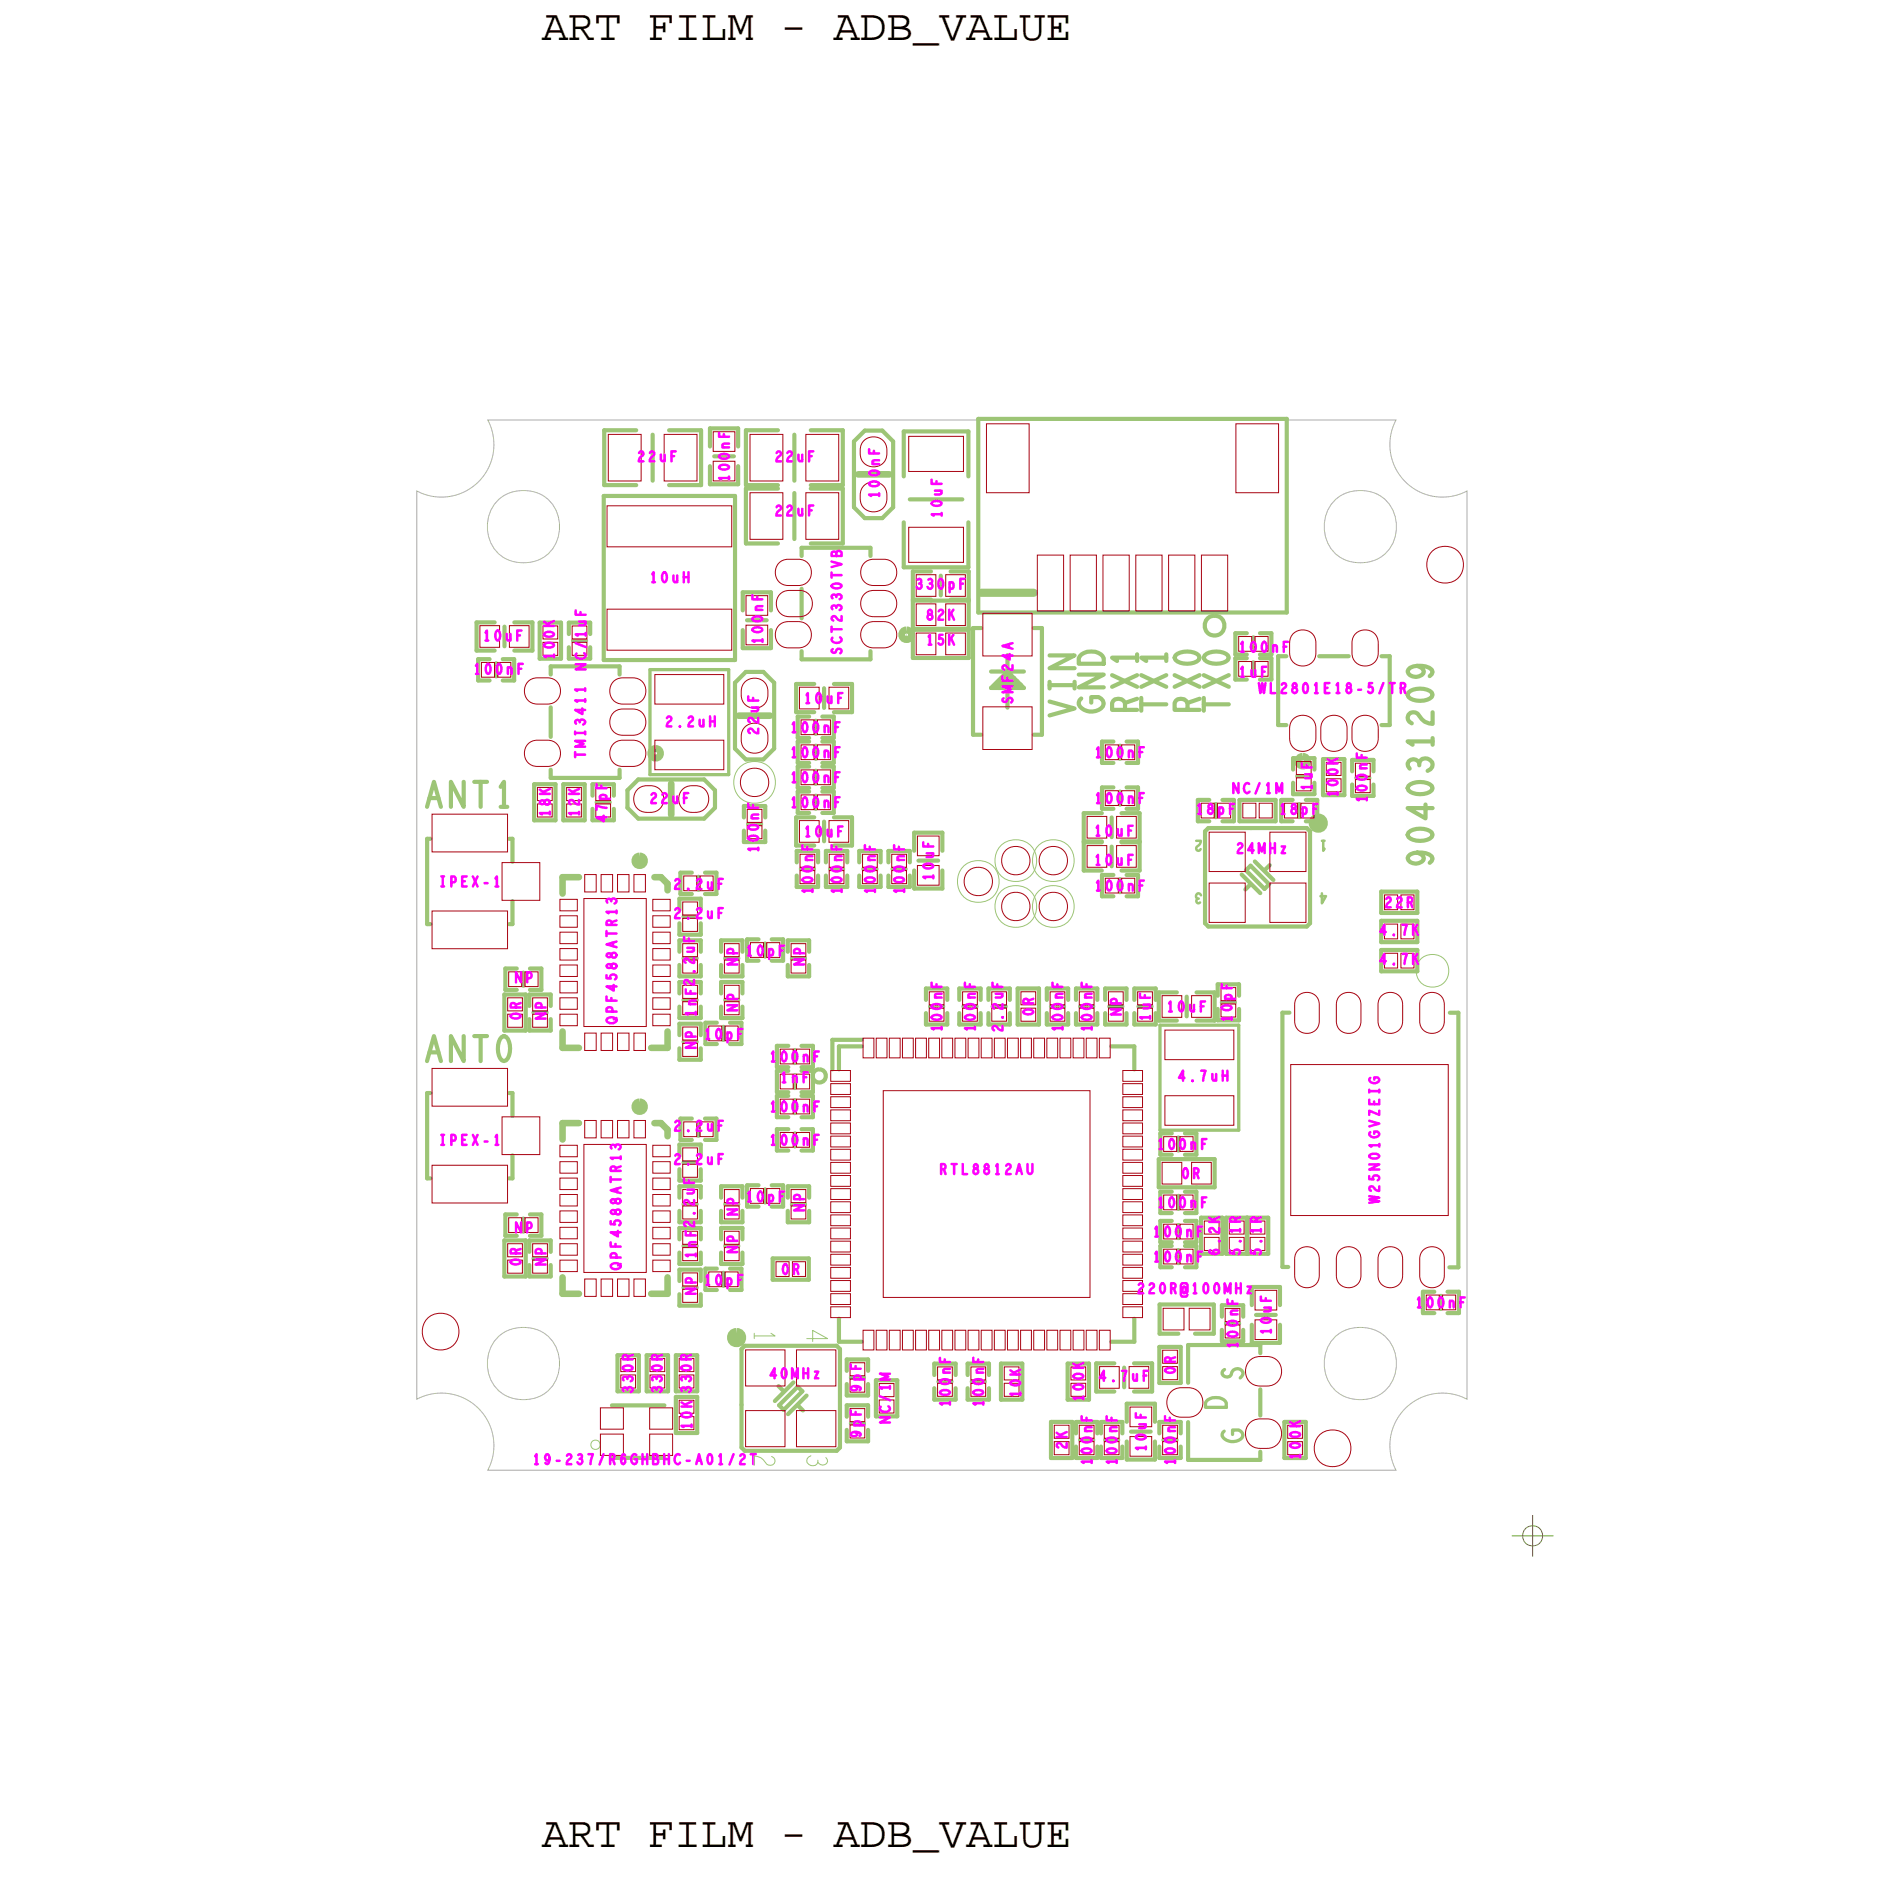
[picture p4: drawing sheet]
<svg xmlns="http://www.w3.org/2000/svg" width="57mm" height="57mm" viewBox="0 0 57 57" stroke-linecap="round" stroke-linejoin="round" font-family="sans-serif">
<defs><g id="words">
<g font-size="1.3">
<text x="16.5" y="1.2">ART FILM - ADB_VALUE</text>
<text x="16.5" y="56.3">ART FILM - ADB_VALUE</text>
</g>
<g font-size=".8" fill="#9dc576">
<text x="34.6" y="21.7" transform="rotate(-90 34.6 21.7)">RX1</text>
<text x="36.6" y="21.7" transform="rotate(-90 36.6 21.7)">RX0</text>
</g>
<g font-size=".6" fill="#9dc576">
<text x="23" y="40.5" transform="rotate(90 23 40.5)">1</text>
<text x="24.6" y="44.3" transform="rotate(90 24.6 44.3)">3</text>
</g>
<text font-size=".6" fill="#f0f" x="23" y="44.3" transform="rotate(90 23 44.3)">2</text>
<g font-size=".3" fill="#f0f">
<text x="19.8" y="17.7">10uH</text>
<text x="27.9" y="17.9">330pF</text>
<text x="28.7" y="15.8" transform="rotate(-90 28.7 15.8)">10uF</text>
<text x="14.7" y="19.5">10uF</text>
<text x="24.5" y="21.4">10uF</text>
<text x="30.9" y="21.4" transform="rotate(-90 30.9 21.4)">SMF24A</text>
<text x="37.8" y="19.9">100nF</text>
<text x="37.8" y="20.6">1uF</text>
<text x="22.7" y="29.1">10pF</text>
<text x="24.5" y="25.5">10uF</text>
<text x="28.4" y="26.8" transform="rotate(-90 28.4 26.8)">10uF</text>
<text x="33.4" y="26.4">10uF</text>
<text x="33.4" y="25.5">10uF</text>
<text x="36.5" y="24.8">18pF</text>
<text x="39" y="24.8">18pF</text>
<text x="40" y="24.1" transform="rotate(-90 40 24.1)">1uF</text>
<text x="21.2" y="31" transform="rotate(-90 21.2 31)">1nF</text>
<text x="21.5" y="31.7">10pF</text>
<text x="23.8" y="33">1nF</text>
<text x="35" y="31.1" transform="rotate(-90 35 31.1)">1uF</text>
<text x="35.6" y="30.8">10uF</text>
<text x="37.5" y="31.1" transform="rotate(-90 37.5 31.1)">10pF</text>
<text x="21.2" y="38.3" transform="rotate(-90 21.2 38.3)">1nF</text>
<text x="21.5" y="39.2">10pF</text>
<text x="22.7" y="36.6">10pF</text>
<text x="38.7" y="40.7" transform="rotate(-90 38.7 40.7)">10uF</text>
<text x="26.2" y="43.8" transform="rotate(-90 26.2 43.8)">9pF</text>
<text x="26.2" y="42.4" transform="rotate(-90 26.2 42.4)">9pF</text>
<text x="34.9" y="44.2" transform="rotate(-90 34.9 44.2)">10uF</text>
</g>
<g font-size=".3" fill="#9dc576">
<text x="36.6" y="27.2" transform="rotate(-180 36.6 27.2)">3</text>
<text x="40.4" y="25.6" transform="rotate(-180 40.4 25.6)">1</text>
</g>
</g></defs>
<!-- layer: Board Outline -->
<g fill="none" stroke="#acacac" stroke-width=".03">
<path d="M12.7 15a1.6 1.6 0 0 0 1.9-.3 1.6 1.6 0 0 0 .3-1.9h27.6a1.6 1.6 0 0 0 .3 1.9 1.6 1.6 0 0 0 1.9 .3v27.6a1.6 1.6 0 0 0-1.9 .3 1.6 1.6 0 0 0-.3 1.9h-27.6a1.6 1.6 0 0 0-.3-1.9 1.6 1.6 0 0 0-1.9-.3z"/>
<circle cx="16" cy="16.1" r="1.11"/>
<circle cx="41.5" cy="16.1" r="1.11"/>
<circle cx="16" cy="41.6" r="1.11"/>
<circle cx="41.5" cy="41.6" r="1.11"/>
</g>
<!-- layer: Components -->
<path d="M27.5 19.3l.1-.1 .1 .2h-.1zM19.9 22.9h.1l.1 .1-.1 .1zM39.6 23.1h.1l.1 .1-.1 .1zM40 25l.2-.1 .1 .1v.1l-.1 .1-.2-.1zM22.3 40.7l.1-.1 .2 .1v.1l-.2 .1-.1-.1z" fill="none" stroke="#9dc576" stroke-width=".3"/>
<g fill="none" stroke="#9dc576" stroke-width=".13">
<path d="M14.5 19.8h.6zM14.5 19v.8zM14.5 19h.6zM15.4 19.1v.6zM15.7 19.8h.5zM15.7 19h.5zM16.2 19v.8zM16.4 19h.7zM16.4 19v1.1zM17.1 19v1.1zM17.3 19.7v.4zM17.3 19v.3z"/>
<path d="M17.3 19h.7zM17.5 19.5h.4zM18 19.7v.4zM18 19v.3zM18.4 15.1h4zM18.4 15.1v5zM18.4 13.1h1zM18.4 14.8h1zM18.4 13.1v1.7zM19.9 13.2v1.4zM20.4 13.1h1zM20.4 14.8h1z"/>
<path d="M21.4 13.1v1.7zM21.6 13.1h.9zM21.6 13.1v.5zM21.6 14.8h.9zM21.6 14.2v.6zM21.8 13.9h.6zM22.4 15.1v5zM22.5 13.1v.5zM22.5 14.2v.6zM22.6 18h.9zM22.6 18v.6zM22.6 19.7h.9z"/>
<path d="M22.6 19.2v.5zM22.7 14.9h1zM22.7 13.1h1zM22.7 14.9v1.7zM22.7 16.6h1zM22.7 13.1v1.7zM22.7 14.8h1zM22.8 18.9h.6zM23.5 18v.6zM23.5 19.2v.5zM24.2 15v1.4zM24.2 13.2v1.4z"/>
<path d="M24.4 17.9v.9zM24.4 16.7v.2zM24.4 19.8v.3zM24.4 16.7h2.1zM24.7 14.9h1zM24.7 13.1h1zM24.7 16.6h1zM24.7 14.8h1zM25.7 14.9v1.7zM25.7 13.1v1.7zM26 13.5v2zM26 15.5l.4 .3z"/>
<path d="M26.4 13.1l-.4 .4zM26.4 15.8h.5zM26.4 13.1h.5zM26.5 16.7v.2zM26.5 19.8v.3zM26.9 13.1l.3 .4zM26.9 15.8l.3-.3zM27.2 13.5v2zM27.5 17.3h2zM27.5 15.9v1.4zM27.5 13.1v1.4zM27.5 13.1h2z"/>
<path d="M27.7 15.2h1.6zM27.8 19.2h1.7zM27.8 19.2v.8zM27.8 18.3h.6zM27.8 18.3v.9zM27.8 17.4v.9zM27.8 17.4h.6zM28.4 18.3h1.1zM28.7 17.5v.6zM29 18.3h.5zM29 17.4h.5zM29.5 15.9v1.4z"/>
<path d="M29.5 13.1v1.4zM29.5 19.2v.8zM29.5 18.3v.9zM29.5 17.4v.9zM29.6 19.1v3.3zM29.6 19.1h.3zM29.8 12.8h9.4zM29.8 18.7h9.4zM29.8 12.8v5.9zM30.7 20v1.6zM31.5 19.1h.2zM31.7 19.1v3.3z"/>
<path d="M36.8 18.9l.2-.1 .2 .1 .1 .2-.1 .2-.2 .1-.2-.1-.1-.2zM37.6 19.3v.6zM37.6 19.9h.4zM37.6 19.3h.4zM38.2 19.4v.4zM38.4 19.3h.3zM38.7 19.3v.6zM38.9 20h.3zM38.9 20v2.1zM39.2 12.8v5.9zM40.2 20h.9zM42.1 20h.2z"/>
<path d="M42.3 20v2.1zM13 28.2h.1zM13 25.6v2.6zM13 35.9h.1zM13 33.3v2.6zM13 25.6h.1zM13 33.3h.1zM14.6 20.1v.6zM14.6 20.7h.3zM14.6 20.1h.3zM15.1 20.2v.4zM15.3 20.7h.4z"/>
<path d="M15.3 20.1h.4zM15.4 31.4h.6zM15.4 30.3v1.1zM15.4 38.9h.6zM15.4 37.8v1.1zM15.4 30.3h.6zM15.4 37.8h.6zM15.4 37v.7zM15.4 37.7h.3zM15.4 29.5v.7zM15.4 30.2h.3zM15.4 37h.3z"/>
<path d="M15.4 29.5h.3zM15.5 25.6h.1zM15.5 33.3h.1zM15.5 28.2h.1zM15.5 35.9h.1zM15.6 25.6v.7zM15.6 27.5v.7zM15.6 33.3v.7zM15.6 35.2v.7zM15.7 20.1v.6zM15.9 37.1v.4zM15.9 29.6v.4z"/>
<path d="M16 30.3v1.1zM16 37.8v1.1zM16.1 37.8h.7zM16.1 30.3h.7zM16.1 37.8v.3zM16.1 38.9h.7zM16.1 38.5v.4zM16.1 30.3v.4zM16.1 31.4h.7zM16.1 31.1v.3zM16.1 37.7h.4zM16.1 30.2h.4z"/>
<path d="M16.1 37h.4zM16.1 29.5h.4zM16.3 38.3h.4zM16.3 30.9h.4zM16.3 25h.6zM16.3 23.9v1.1zM16.3 23.9h.6zM16.4 20.1h.7zM16.5 37v.7zM16.5 29.5v.7zM16.8 37.8v.3zM16.8 38.5v.4z"/>
<path d="M16.8 30.3v.4zM16.8 31.1v.3zM16.8 23.7h2.1zM16.8 23.5v.2zM16.8 21.6v.9zM16.8 20.3v.3zM16.8 20.3h2.1zM16.9 23.9v1.1zM17.2 25h.6zM17.2 23.9v1.1zM17.2 23.9h.6zM17.3 20.1h.7z"/>
<path d="M17.8 23.9v1.1zM18.1 23.9v.3zM18.1 25h.6zM18.1 24.6v.4zM18.1 23.9h.6zM18.2 24.4h.4zM18.4 20.1h4zM18.7 23.9v.3zM18.7 24.6v.4zM18.9 23.5v.2zM18.9 20.3v.3zM19.1 24.6l.3 .3z"/>
<path d="M19.1 24.1v.5zM19.4 24.9h2.1zM19.4 23.8l-.3 .3zM19.4 23.8h2.1zM20.7 37.4v.4zM20.7 38.5h.7zM20.7 38.2v.3zM20.7 34.9v.3zM20.7 36h.7zM20.7 35.6v.4zM20.7 36.1v.4zM20.7 37.2h.7z"/>
<path d="M20.7 36.9v.3zM20.7 29.9v.4zM20.7 31h.7zM20.7 30.7v.3zM20.7 28.5h.7zM20.7 28.1v.4zM20.7 27.4v.3zM20.7 28.7v.3zM20.7 29.8h.7zM20.7 29.4v.4zM20.7 39.8h.7zM20.7 39.4v.4z"/>
<path d="M20.7 38.7v.3zM20.7 32.3h.7zM20.7 31.9v.4zM20.7 31.2v.3zM20.7 37.4h.7zM20.7 34.9h.7zM20.7 36.1h.7zM20.7 29.9h.7zM20.7 27.4h.7zM20.7 28.7h.7zM20.7 38.7h.7zM20.7 31.2h.7z"/>
<path d="M20.7 34.7h.4zM20.7 34.1v.6zM20.7 27.2h.4zM20.7 26.6v.6zM20.7 34.1h.4zM20.7 26.6h.4zM20.8 35.4h.4zM20.8 27.9h.4zM20.8 39.2h.4zM20.8 31.7h.4zM20.8 38h.4zM20.8 36.7h.4z"/>
<path d="M20.8 30.5h.4zM20.8 29.2h.4zM21.3 34.2v.4zM21.3 26.7v.4zM21.4 37.4v.4zM21.4 38.2v.3zM21.4 34.9v.3zM21.4 35.6v.4zM21.4 36.1v.4zM21.4 36.9v.3zM21.4 29.9v.4zM21.4 30.7v.3z"/>
<path d="M21.4 28.1v.4zM21.4 27.4v.3zM21.4 28.7v.3zM21.4 29.4v.4zM21.4 39.4v.4zM21.4 38.7v.3zM21.4 31.9v.4zM21.4 31.2v.3zM21.5 24.9l.3-.3zM21.5 23.8l.3 .3zM21.5 34.7h.3zM21.5 27.2h.3z"/>
<path d="M21.5 34.1h.3zM21.5 26.6h.3zM21.5 38.7v.6zM21.5 31.2v.6zM21.5 38.7h.3zM21.5 31.2h.3zM21.8 24.1v.5zM21.8 34.1v.6zM21.8 26.6v.6zM22 36.1v.4zM22 37.2h.6zM22 36.9v.3z"/>
<path d="M22 37.4v.4zM22 38.5h.6zM22 38.2v.3zM22 28.7v.3zM22 29.8h.6zM22 29.4v.4zM22 29.9v.4zM22 31h.6zM22 30.7v.3zM22 36.1h.6zM22 37.4h.6zM22 28.7h.6z"/>
<path d="M22 29.9h.6zM22 38.8v.4zM22 31.3v.4zM22.1 36.7h.4zM22.1 38h.4zM22.1 29.2h.4zM22.1 30.5h.4zM22.2 39.3h.4zM22.2 31.8h.4zM22.2 38.7h.4zM22.2 31.2h.4zM22.4 22.8l.3 .3z"/>
<path d="M22.4 20.8v2zM22.6 38.7v.6zM22.6 31.2v.6zM22.6 36.1v.4zM22.6 36.9v.3zM22.6 37.4v.4zM22.6 38.2v.3zM22.6 28.7v.3zM22.6 29.4v.4zM22.6 29.9v.4zM22.6 30.7v.3zM22.7 24.6h.6z"/>
<path d="M22.7 24.6v.3zM22.7 25.7h.6zM22.7 25.3v.4zM22.7 20.5h.6zM22.7 23.1h.6zM22.7 20.5l-.3 .3zM22.8 36.1v.7zM22.8 28.6v.7zM22.8 36.1h.3zM22.8 28.6h.3zM22.8 25.1h.4zM23.3 23.1l.3-.3z"/>
<path d="M23.3 20.5l.3 .3zM23.3 36.2v.4zM23.3 28.7v.4zM23.3 24.6v.3zM23.3 25.3v.4zM23.5 36.8h.4zM23.5 29.3h.4zM23.5 36.1h.4zM23.5 28.6h.4zM23.5 38.3h1.1zM23.5 39h1.1zM23.5 38.3v.7z"/>
<path d="M23.6 20.8v2zM23.7 32.6v.7zM23.7 33.3h.3zM23.7 34.4v.7zM23.7 35.1h.3zM23.7 33.4v.6zM23.7 34h.3zM23.7 31.9v.6zM23.7 32.5h.3zM23.7 32.6h.3zM23.7 34.4h.3zM23.7 33.4h.3z"/>
<path d="M23.7 31.9h.3zM23.9 36.1v.7zM23.9 28.6v.7zM24 37.2h.7zM24 36.9v.3zM24 36.1v.4zM24 29.8h.7zM24 29.4v.4zM24 28.7v.3zM24 36.1h.7zM24 28.7h.7zM24.1 36.7h.4z"/>
<path d="M24.1 29.2h.4zM24.2 32.8v.4zM24.2 34.5v.4zM24.2 33.5v.4zM24.2 32v.4zM24.3 25.8h.5zM24.3 24.9v.9zM24.3 21.7h.5zM24.3 20.8v.9zM24.3 24.9h.5zM24.3 20.8h.5zM24.3 25.9v.4z"/>
<path d="M24.3 27h.6zM24.3 26.7v.3zM24.3 25.9h.6zM24.3 22.5h.4zM24.3 21.8v.7zM24.3 23.2h.4zM24.3 22.6v.6zM24.3 23.4v.6zM24.3 24h.4zM24.3 24.8h.4zM24.3 24.1v.7zM24.3 21.8h.4z"/>
<path d="M24.3 22.6h.4zM24.3 23.4h.4zM24.3 24.1h.4zM24.4 26.5h.4zM24.4 33.3h.4zM24.4 35.1h.4zM24.4 34h.4zM24.4 32.5h.4zM24.4 32.6h.4zM24.4 34.4h.4zM24.4 33.4h.4zM24.4 31.9h.4z"/>
<path d="M24.4 20.1h2.1zM24.6 38.3v.7zM24.7 36.9v.3zM24.7 36.1v.4zM24.7 29.4v.4zM24.7 28.7v.3zM24.8 32.6v.7zM24.8 34.4v.7zM24.8 33.4v.6zM24.8 31.9v.6zM24.8 32.7l.2-.1 .1 .1v.2l-.1 .1-.2-.1zM24.9 22v.4z"/>
<path d="M24.9 22.7v.4zM24.9 23.5v.4zM24.9 24.2v.4zM24.9 26.7v.3zM24.9 25.9v.4zM25.1 22.5h.3zM25.1 23.2h.3zM25.1 24h.3zM25.1 24.8h.3zM25.1 21.8h.3zM25.1 22.6h.3zM25.1 23.4h.3z"/>
<path d="M25.1 24.1h.3zM25.1 25v.6zM25.1 21v.6zM25.2 27h.6zM25.2 26.7v.3zM25.2 25.9v.4zM25.2 25.9h.6zM25.3 26.5h.4zM25.4 31.7h.9zM25.4 31.7v.9zM25.4 21.8v.7zM25.4 22.6v.6z"/>
<path d="M25.4 23.4v.6zM25.4 24.1v.7zM25.4 25.8h.6zM25.4 21.7h.6zM25.4 24.9h.6zM25.4 20.8h.6zM25.6 31.9v.7zM25.6 31.9h.7zM25.8 26.7v.3zM25.8 25.9v.4zM26 24.9v.9zM26 20.8v.9z"/>
<path d="M26.2 27h.6zM26.2 26.7v.3zM26.2 25.9v.4zM26.2 25.9h.6zM26.3 26.5h.4zM26.8 26.7v.3zM26.8 25.9v.4zM27.1 27h.6zM27.1 26.7v.3zM27.1 25.9v.4zM27.1 25.9h.6zM27.2 26.5h.4z"/>
<path d="M27.7 26.7v.3zM27.7 25.9v.4zM27.8 20h1.2zM27.9 25.4h.8zM27.9 27.1h.8zM27.9 26.5v.6zM27.9 25.4v.5zM28 26.2h.6zM28.2 30.1v.4zM28.2 31.2h.7zM28.2 30.9v.3zM28.2 30.1h.7z"/>
<path d="M28.3 30.7h.4zM28.7 26.5v.6zM28.7 25.4v.5zM28.9 30.1v.4zM28.9 30.9v.3zM29 20h.5zM29.2 30.1v.4zM29.2 31.2h.7zM29.2 30.9v.3zM29.2 30.1h.7zM29.4 30.7h.4zM29.6 22.4h.3z"/>
<path d="M29.9 30.1v.4zM29.9 30.9v.3zM30.1 30.1v.4zM30.1 31.2h.7zM30.1 30.9v.3zM30.1 30.1h.7zM30.2 21l.5-.5zM30.2 21h1zM30.2 20.5h1zM30.2 30.7h.4zM30.3 21l.4-.4zM30.4 21h.1z"/>
<path d="M30.4 21l.4-.4zM30.5 21l.3-.3zM30.7 20.5l.5 .5zM30.8 30.1v.4zM30.8 30.9v.3zM30.9 21l.1-.1zM30.9 20.8h.1zM31 20.9h.1zM31 20.8l-.2 .2zM31 31.2h.7zM31 30.1v1.1zM31 30.1h.7z"/>
<path d="M31.1 20.9l-.1 .1zM31.5 22.4h.2zM31.7 30.1v1.1zM31.9 30.1v.4zM31.9 31.2h.6zM31.9 30.9v.3zM31.9 30.1h.6zM32 30.7h.4zM32.5 30.1v.4zM32.5 30.9v.3zM32.8 30.1v.4zM32.8 31.2h.6z"/>
<path d="M32.8 30.9v.3zM32.8 30.1h.6zM32.9 30.7h.4zM33 25.6h.6zM33 24.8v.8zM33 26.5h.6zM33 25.7v.8zM33 24.8h.6zM33 25.7h.6zM33.4 30.1v.4zM33.4 30.9v.3zM33.6 24v.6z"/>
<path d="M33.6 24.6h.3zM33.6 22.6v.6zM33.6 23.2h.3zM33.6 26.7v.6zM33.6 27.3h.3zM33.6 24h.3zM33.6 22.6h.3zM33.6 26.7h.3zM33.7 30.1v.4zM33.7 31.2h.6zM33.7 30.9v.3zM33.7 30.1h.6z"/>
<path d="M33.8 30.7h.4zM33.9 31.9h.7zM33.9 24.9v.6zM33.9 25.8v.6zM34.1 24.1v.4zM34.1 22.7v.4zM34.1 26.8v.4zM34.2 25.6h.5zM34.2 26.5h.5zM34.2 24.8h.5zM34.2 25.7h.5zM34.3 30.1v.4z"/>
<path d="M34.3 30.9v.3zM34.3 24.6h.4zM34.3 23.2h.4zM34.3 27.3h.4zM34.3 24h.4zM34.3 22.6h.4zM34.3 26.7h.4zM34.6 31.9v.7zM34.6 31.2h.6zM34.6 30.9v.3zM34.6 30.1v.4zM34.6 30.1h.6z"/>
<path d="M34.7 24v.6zM34.7 22.6v.6zM34.7 26.7v.6zM34.7 30.7h.4zM34.7 24.8v.8zM34.7 25.7v.8zM35.2 30.9v.3zM35.2 30.1v.4zM35.3 36.2h1.2zM35.3 35.3h1.7zM35.3 35.3v.9zM35.3 31.1h.6z"/>
<path d="M35.3 30.2v.9zM35.3 30.2h.6zM35.3 39.7h1.7zM35.3 39.7v.9zM35.4 36.3v.7zM35.4 37h.3zM35.4 34.5v.7zM35.4 35.2h.3zM35.4 38v.6zM35.4 38.6h.3zM35.4 37.2v.7zM35.4 37.9h.3z"/>
<path d="M35.4 36.3h.3zM35.4 34.5h.3zM35.4 38h.3zM35.4 37.2h.3zM35.9 36.4v.4zM35.9 34.7v.4zM35.9 38.1v.4zM35.9 37.3v.4zM36.1 37h.4zM36.1 35.2h.4zM36.1 38.6h.4zM36.1 37.9h.4z"/>
<path d="M36.1 36.3h.4zM36.1 34.5h.4zM36.1 38h.4zM36.1 37.2h.4zM36.2 30.4v.6zM36.5 36.3v.7zM36.5 34.5v.7zM36.5 38v.6zM36.5 37.2v.7zM36.5 31.1h.5zM36.5 36.2h.5zM36.5 30.2h.5z"/>
<path d="M36.5 25h.3zM36.5 24.4v.6zM36.5 24.4h.3zM36.6 38.2h.6zM36.6 37.1v1.1zM36.6 37.1h.6zM36.7 28.1l.1 .1zM36.7 25.3v2.8zM36.8 25.2h1.3zM36.8 28.2h3zM36.8 25.2l-.1 .1zM37 39.7v.9z"/>
<path d="M37 35.3v.9zM37 30.2v.9zM37 24.5v.4zM37.1 31.1h.7zM37.1 30.7v.4zM37.1 30v.3zM37.1 30h.7zM37.2 30.5h.4zM37.2 39.8v.3zM37.2 39.8h.7zM37.2 37.1v1.1zM37.2 25h.4z"/>
<path d="M37.2 24.4h.4zM37.4 38.2h.6zM37.4 37.1v1.1zM37.4 37.1h.6zM37.6 24.4v.6zM37.6 20.1v.6zM37.6 20.7h.4zM37.6 20.1h.4zM37.8 30.7v.4zM37.8 30v.3zM37.8 24.4h1.1zM37.8 24.4v.6z"/>
<path d="M37.8 25h1.1zM37.8 26.6l.6 .6zM37.9 39.8v.3zM38 26.5l.5 .6zM38 38.2h.6zM38 37.1v1.1zM38 37.1h.6zM38.1 27l-.2 .1zM38.1 26.4l-.1 .1zM38.1 26.4l.6 .5zM38.1 25.2h1.7zM38.1 39.2h.9z"/>
<path d="M38.1 39.2v.6zM38.2 20.2v.4zM38.2 26.2l.6 .6zM38.4 20.7h.3zM38.4 20.1h.3zM38.5 26.5l.2-.1zM38.6 37.1v1.1zM38.7 26.9l-.2 .2zM38.7 20.1v.6zM38.9 24.4v.6zM38.9 22.1h.3zM39 39.2v.6z"/>
<path d="M39 24.4v.6zM39 25h.4zM39 24.4h.4zM39.1 30.9h.2zM39.1 38.6h.2zM39.1 30.9v7.7zM39.4 23.1v.3zM39.4 24.2h.7zM39.4 23.9v.3zM39.4 23.1h.7zM39.5 23.6h.4zM39.6 24.5v.4z"/>
<path d="M39.8 25h.3zM39.8 24.4h.3zM39.8 25.2l.1 .1zM39.9 25.3v2.8zM39.9 28.1l-.1 .1zM40.1 23.1v.3zM40.1 23.9v.3zM40.1 24.4v.6zM40.3 24.2h.7zM40.3 23.1v1.1zM40.3 23.1h.7zM41 23.1v1.1z"/>
<path d="M41.2 23.2v.3zM41.2 24.3h.7zM41.2 23.9v.4zM41.2 23.2h.7zM41.3 23.7h.4zM41.9 23.2v.3zM41.9 23.9v.4zM42.1 27.2h1.1zM42.1 28.9h1.1zM42.1 28.1h1.1zM42.1 27.8h1.1zM42.1 27.2v.6z"/>
<path d="M42.1 28.9v.7zM42.1 29.6h1.1zM42.1 28.1v.6zM42.1 28.7h1.1zM42.1 22.1h.2zM43.2 27.2v.6zM43.2 28.9v.7zM43.2 28.1v.6zM43.4 39.4v.6zM43.4 39.4h.3zM43.9 39.5v.4zM44.1 39.4h.4z"/>
<path d="M44.2 38.6h.2zM44.2 30.9h.2zM44.4 30.9v7.7zM44.5 39.4v.6zM18.6 44.4h1.6zM18.6 42.8h1.6zM18.8 42.4h.7zM18.8 41.3v1.1zM18.8 41.3h.7zM19.5 41.3v1.1zM19.7 42.4h.7zM19.7 41.3v1.1z"/>
<path d="M19.7 41.3h.7zM20.4 41.3v1.1zM20.6 43.7h.6zM20.6 42.6v1.1zM20.6 42.4h.6zM20.6 41.3v1.1zM20.6 42.6h.6zM20.6 41.3h.6zM21.2 42.6v1.1zM21.2 41.3v1.1zM22.6 41.1l.1-.1zM22.6 41.1v1.7z"/>
<path d="M22.6 44.1l.1 .1zM22.6 42.8v1.3zM22.7 41h2.8zM22.7 44.2h2.8zM23.7 42.2l.2 .2zM23.7 42.8l.2 .2zM24.2 42.1l-.6 .6zM24.3 42.3l.1 .1zM24.3 42.3l-.6 .5zM24.3 42.8l.2 .2zM24.4 42.4l-.5 .6zM24.6 42.5l-.6 .6z"/>
<path d="M25.5 41l.1 .1zM25.5 44.2l.1-.1zM25.6 40.9h.7zM25.6 40.2v.7zM25.6 41.1v3zM25.8 41.4v.4zM25.8 42.5h.7zM25.8 42.2v.3zM25.8 42.8v.4zM25.8 43.9h.7zM25.8 43.6v.3zM25.8 41.4h.7z"/>
<path d="M25.8 42.8h.7zM25.9 43.4h.4zM25.9 42h.4zM26.5 41.4v.4zM26.5 42.2v.3zM26.5 42.8v.4zM26.5 43.6v.3zM26.7 43.2h.6zM26.7 42.1v1.1zM26.7 42.1h.6zM27.3 42.1v1.1zM28.5 42.6h.6z"/>
<path d="M28.5 42.3v.3zM28.5 41.5v.4zM28.5 41.5h.6zM28.6 42.1h.4zM29.1 42.3v.3zM29.1 41.5v.4zM29.5 42.6h.6zM29.5 42.3v.3zM29.5 41.5v.4zM29.5 41.5h.6zM29.6 42.1h.4zM30.1 42.3v.3z"/>
<path d="M30.1 41.5v.4zM30.5 42.6h.7zM30.5 41.5v1.1zM30.5 41.5h.7zM31.2 41.5v1.1zM32 44.4h.7zM32 43.3v1.1zM32 43.3h.7zM32.5 42.6h.7zM32.5 41.5v1.1zM32.5 41.5h.7zM32.7 43.3v1.1z"/>
<path d="M32.8 43.3v.4zM32.8 44.4h.6zM32.8 44.1v.3zM32.8 43.3h.6zM32.9 43.9h.4zM33.2 41.5v1.1zM33.4 42.4h.6zM33.4 41.5v.9zM33.4 41.5h.6zM33.4 43.3v.4zM33.4 44.1v.3zM33.5 43.3v.4z"/>
<path d="M33.5 44.4h.7zM33.5 44.1v.3zM33.5 43.3h.7zM33.7 43.9h.4zM33.9 40.9h.7zM34.2 43.3v.4zM34.2 44.1v.3zM34.3 41.7v.6zM34.3 42.8h.9zM34.3 42.8v.5zM34.3 44.5h.9zM34.3 43.9v.6z"/>
<path d="M34.5 43.6h.6zM34.6 42.4h.5zM34.6 41.5h.5zM34.6 40.2v.7zM35.1 41.5v.9zM35.2 42.8v.5zM35.2 43.9v.6zM35.3 42.1h.7zM35.3 41v1.1zM35.3 43.3v.4zM35.3 44.4h.7zM35.3 44.1v.3z"/>
<path d="M35.3 41h.7zM35.3 43.3h.7zM35.3 40.6h.6zM35.5 43.9h.4zM36 41v1.1zM36 43.3v.4zM36 44.1v.3zM36.2 41v1.1zM36.2 44.5h2.2zM36.2 43.3v1.2zM36.2 41h2.2zM36.4 40.6h.6z"/>
<path d="M37.2 40.9h.7zM37.2 40.5v.4zM37.4 40.3h.4zM37.9 40.5v.4zM38.1 40.9h.9zM38.1 40.4v.5zM38.3 40.1h.6zM38.4 41v.2zM38.4 42.3v.8zM38.4 44.2v.3zM39 40.4v.5zM39.1 44.4h.7z"/>
<path d="M39.1 43.3v1.1zM39.1 43.3h.7zM39.8 43.3v1.1zM43.4 40h.3zM44.1 40h.4z"/>
</g>
<g fill="none" stroke="#9dc576" stroke-width=".2">
<path d="M26.1 14.5h1zM17.1 34.2v.5zM17.1 39.4h.5zM17.1 38.9v.5zM17.1 31.9h.5zM17.1 31.4v.5zM17.1 26.7v.5zM17.1 34.2h.5zM17.1 26.7h.5zM19.8 39.4h.5zM19.8 31.9h.5zM19.9 34.2h.2z"/>
<path d="M19.9 26.7h.2zM20.1 34.2l.2 .2zM20.1 26.7l.2 .2zM20.3 34.4v.2zM20.3 38.9v.5zM20.3 26.9v.2zM20.3 31.4v.5zM20.5 23.9v.9zM22.5 21.8h1z"/>
</g>
<path d="M29.9 18.1h1.6zM19.4 33.7l.1-.1 .1 .1v.1h-.1h-.1zM19.4 26.2l.1-.1 .1 .1v.1l-.1 .1-.1-.1z" fill="none" stroke="#9dc576" stroke-width=".25"/>
<g fill="none" stroke="#9dc576" stroke-width=".03">
<path d="M18 44l.1-.1 .2 .1v.1l-.2 .1-.1-.1z"/>
<circle cx="23" cy="23.8" r=".64"/>
<circle cx="29.8" cy="26.9" r=".64"/>
<circle cx="31" cy="27.6" r=".64"/>
<circle cx="31" cy="26.2" r=".64"/>
<circle cx="32.1" cy="27.6" r=".64"/>
<circle cx="32.1" cy="26.2" r=".64"/>
<circle cx="43.7" cy="29.6" r=".5"/>
</g>
<path d="M19.8 23.6h2.4zM19.8 20.4h2.4zM19.8 20.4v3.2zM22.2 20.4v3.2zM35.3 34.4h2.4zM35.3 31.2h2.4zM35.3 31.2v3.2zM37.7 31.2v3.2z" fill="none" stroke="#9dc576" stroke-width=".1"/>
<!-- layer: Nets -->
<g fill="none" stroke="#a90512" stroke-width=".03">
<path d="M14.6 19.1h.6v.6h-.6zM15.5 19.1h.6v.6h-.6zM16.5 19.1h.5v.4h-.5zM16.5 19.6h.5v.4h-.5zM17.4 19.6h.5v.4h-.5zM17.4 19.1h.5v.4h-.5zM18.5 15.4h3.8v1.3h-3.8zM18.5 18.6h3.8v1.2h-3.8zM18.5 13.2h1v1.5h-1zM20.2 13.2h1v1.5h-1zM21.7 14.1h.7v.6h-.7zM21.7 13.2h.7v.6h-.7z"/>
<path d="M22.7 18.1h.7v.6h-.7zM22.7 19h.7v.6h-.7zM22.9 15h1v1.4h-1zM22.9 13.2h1v1.5h-1zM23.8 19a.68 .68 0 0 1 .9 .2v.3a.63 .63 0 0 1-1.1 0v-.3zM23.8 17.1a.68 .68 0 0 1 .9 .2v.3a.63 .63 0 0 1-1.1 0v-.3zM23.8 18.1a.68 .68 0 0 1 .9 .2v.2a.63 .63 0 0 1-1 0v-.2zM24.6 15h1v1.4h-1zM24.6 13.2h1v1.5h-1zM26.4 19a.68 .68 0 0 1 .9 .2v.3a.63 .63 0 0 1-1.1 0v-.3zM26.4 17.1a.68 .68 0 0 1 .9 .2v.3a.63 .63 0 0 1-1.1 0v-.3zM26.4 18.1a.68 .68 0 0 1 .9 .2v.2a.63 .63 0 0 1-1.1 0v-.2z"/>
<path d="M27.7 13.3h1.7v1.1h-1.7zM27.7 16.1h1.7v1h-1.7zM27.9 17.5h.6v.7h-.6zM27.9 18.4h.6v.7h-.6zM27.9 19.3h.6v.6h-.6zM28.8 17.5h.6v.7h-.6zM28.8 18.4h.6v.7h-.6zM28.8 19.3h.6v.6h-.6zM29.9 18.7h1.5v1.3h-1.5zM30.1 12.9h1.3v2.1h-1.3zM31.6 16.9h.8v1.7h-.8zM32.6 16.9h.8v1.7h-.8z"/>
<path d="M33.6 16.9h.8v1.7h-.8zM34.6 16.9h.8v1.7h-.8zM35.6 16.9h.8v1.7h-.8zM36.6 16.9h.8v1.7h-.8zM37.7 12.9h1.3v2.1h-1.3zM37.7 19.4h.4v.4h-.4zM38.2 19.4h.4v.4h-.4zM39.4 19.3l.2-.1h.2a.63 .63 0 0 1 0 1.1h-.2a.68 .68 0 0 1-.2-1zM41.3 19.3l.2-.1h.2a.63 .63 0 0 1 0 1.1h-.2a.68 .68 0 0 1-.2-1zM13.2 24.8h2.3v1.2h-2.3zM13.2 27.8h2.3v1.1h-2.3zM13.2 32.6h2.3v1.1h-2.3z"/>
<path d="M13.2 35.5h2.3v1.2h-2.3zM14.7 20.2h.4v.4h-.4zM15.2 20.2h.4v.4h-.4zM15.3 26.3h1.1v1.1h-1.1zM15.3 34h1.1v1.2h-1.1zM15.5 30.9h.4v.4h-.4zM15.5 38.4h.4v.4h-.4zM15.5 30.4h.4v.4h-.4zM15.5 37.9h.4v.4h-.4zM15.5 29.6h.4v.5h-.4zM15.5 37.1h.4v.5h-.4zM16 29.6h.4v.5h-.4z"/>
<path d="M16 37.1h.4v.5h-.4zM16.1 20.7a.68 .68 0 0 1 1 .2v.3a.63 .63 0 0 1-1.1 0v-.3zM16.1 22.6a.68 .68 0 0 1 1 .2v.3a.63 .63 0 0 1-1.1 0v-.3zM16.2 30.4h.5v.4h-.5zM16.2 37.9h.5v.4h-.5zM16.2 30.9h.5v.4h-.5zM16.2 38.4h.5v.4h-.5zM16.4 24h.4v.4h-.4zM16.4 24.5h.4v.4h-.4zM17.1 29.9h.5v.4h-.5zM17.1 37.4h.5v.3h-.5zM17.1 28.4h.5v.4h-.5z"/>
<path d="M17.1 30.4h.5v.4h-.5zM17.1 35.9h.5v.3h-.5zM17.1 37.9h.5v.3h-.5zM17.1 34.9h.5v.3h-.5zM17.1 27.4h.5v.4h-.5zM17.1 27.9h.5v.4h-.5zM17.1 28.9h.5v.4h-.5zM17.1 29.4h.5v.4h-.5zM17.1 35.4h.5v.3h-.5zM17.1 36.4h.5v.3h-.5zM17.1 36.9h.5v.3h-.5zM17.1 30.9h.5v.4h-.5z"/>
<path d="M17.1 38.4h.5v.3h-.5zM17.3 24h.4v.4h-.4zM17.3 24.5h.4v.4h-.4zM17.8 27.4h1.9v3.9h-1.9zM17.8 34.9h1.9v3.9h-1.9zM17.8 31.5h.4v.5h-.4zM17.8 39h.4v.5h-.4zM17.8 26.6h.4v.6h-.4zM17.8 34.1h.4v.6h-.4zM18.2 24h.4v.4h-.4zM18.2 24.5h.4v.4h-.4zM18.3 31.5h.4v.5h-.4z"/>
<path d="M18.3 39h.4v.5h-.4zM18.3 26.6h.4v.6h-.4zM18.3 34.1h.4v.6h-.4zM18.7 20.7a.68 .68 0 0 1 1 .2v.3a.63 .63 0 0 1-1.1 0v-.3zM18.7 22.6a.68 .68 0 0 1 1 .2v.3a.63 .63 0 0 1-1.1 0v-.3zM18.7 21.7a.68 .68 0 0 1 1 .2v.2a.63 .63 0 0 1-1.1 0v-.2zM18.8 31.5h.4v.5h-.4zM18.8 39h.4v.5h-.4zM18.8 26.6h.4v.6h-.4zM18.8 34.1h.4v.6h-.4zM19.3 31.5h.4v.5h-.4zM19.3 39h.4v.5h-.4z"/>
<path d="M19.3 26.6h.4v.6h-.4zM19.3 34.1h.4v.6h-.4zM19.9 30.9h.5v.4h-.5zM19.9 38.4h.5v.3h-.5zM19.9 37.4h.5v.3h-.5zM19.9 34.9h.5v.3h-.5zM19.9 35.9h.5v.3h-.5zM19.9 35.4h.5v.3h-.5zM19.9 29.9h.5v.4h-.5zM19.9 27.4h.5v.4h-.5zM19.9 27.9h.5v.4h-.5zM19.9 28.4h.5v.4h-.5z"/>
<path d="M19.9 30.4h.5v.4h-.5zM19.9 28.9h.5v.4h-.5zM19.9 37.9h.5v.3h-.5zM19.9 36.4h.5v.3h-.5zM19.9 29.4h.5v.4h-.5zM19.9 36.9h.5v.3h-.5zM20 20.6h2.1v.9h-2.1zM20 22.6h2.1v.9h-2.1zM20.8 31.3h.5v.4h-.5zM20.8 38.8h.5v.4h-.5zM20.8 35.5h.5v.4h-.5zM20.8 28h.5v.4h-.5z"/>
<path d="M20.8 31.8h.5v.4h-.5zM20.8 35h.5v.4h-.5zM20.8 27.5h.5v.4h-.5zM20.8 39.3h.5v.4h-.5zM20.8 37.5h.5v.4h-.5zM20.8 36.2h.5v.4h-.5zM20.8 30h.5v.4h-.5zM20.8 28.8h.5v.4h-.5zM20.8 30.5h.5v.4h-.5zM20.8 29.3h.5v.3h-.5zM20.8 38h.5v.4h-.5zM20.8 36.7h.5v.4h-.5z"/>
<path d="M20.8 34.2h.4v.4h-.4zM20.8 26.7h.4v.4h-.4zM21.3 26.7h.4v.4h-.4zM21.3 34.2h.4v.4h-.4zM21.6 31.3h.4v.4h-.4zM21.6 38.8h.4v.4h-.4zM22.1 30.5h.4v.4h-.4zM22.1 38h.4v.4h-.4zM22.1 29.3h.4v.3h-.4zM22.1 30h.4v.4h-.4zM22.1 36.7h.4v.4h-.4zM22.1 37.5h.4v.4h-.4z"/>
<path d="M22.1 28.8h.4v.4h-.4zM22.1 36.2h.4v.4h-.4zM22.1 31.3h.4v.4h-.4zM22.1 38.8h.4v.4h-.4zM22.8 25.2h.4v.4h-.4zM22.8 24.7h.4v.4h-.4zM22.9 28.7h.4v.5h-.4zM22.9 36.2h.4v.5h-.4zM23.4 28.7h.4v.5h-.4zM23.4 36.2h.4v.5h-.4zM23.6 38.4h.4v.5h-.4zM23.8 32h.4v.4h-.4z"/>
<path d="M23.8 33.5h.4v.4h-.4zM23.8 34.5h.4v.5h-.4zM23.8 32.7h.4v.5h-.4zM24.1 28.8h.5v.4h-.5zM24.1 36.2h.5v.4h-.5zM24.1 29.3h.5v.3h-.5zM24.1 36.7h.5v.4h-.5zM24.1 38.4h.4v.5h-.4zM24.3 32h.4v.4h-.4zM24.3 34.5h.4v.5h-.4zM24.3 32.7h.4v.5h-.4zM24.3 33.5h.4v.4h-.4z"/>
<path d="M24.4 25h.6v.7h-.6zM24.4 20.9h.6v.7h-.6zM24.4 26h.4v.4h-.4zM24.4 26.5h.4v.4h-.4zM24.4 23.5h.4v.4h-.4zM24.4 24.2h.4v.5h-.4zM24.4 22.7h.4v.4h-.4zM24.4 21.9h.4v.5h-.4zM24.9 23.5h.4v.4h-.4zM24.9 24.2h.4v.5h-.4zM24.9 22.7h.4v.4h-.4zM24.9 21.9h.4v.5h-.4z"/>
<path d="M25.3 25h.6v.7h-.6zM25.3 20.9h.6v.7h-.6zM25.3 26h.4v.4h-.4zM25.3 26.5h.4v.4h-.4zM25.3 32.6h.6v.3h-.6zM25.3 34.6h.6v.3h-.6zM25.3 35.8h.6v.3h-.6zM25.3 36.6h.6v.3h-.6zM25.3 33h.6v.3h-.6zM25.3 33.4h.6v.3h-.6zM25.3 37.8h.6v.3h-.6zM25.3 39.4h.6v.3h-.6z"/>
<path d="M25.3 39.8h.6v.3h-.6zM25.3 36.2h.6v.3h-.6zM25.3 37h.6v.3h-.6zM25.3 39h.6v.3h-.6zM25.3 38.2h.6v.3h-.6zM25.3 33.8h.6v.3h-.6zM25.3 34.2h.6v.3h-.6zM25.3 35h.6v.3h-.6zM25.3 35.4h.6v.3h-.6zM25.3 37.4h.6v.3h-.6zM25.3 38.6h.6v.3h-.6zM26.3 26h.4v.4h-.4z"/>
<path d="M26.3 26.5h.4v.4h-.4zM26.3 31.6h.3v.6h-.3zM26.7 31.6h.3v.6h-.3zM26.9 33.2h6.3v6.3h-6.3zM27.1 31.6h.3v.6h-.3zM27.2 26h.4v.4h-.4zM27.2 26.5h.4v.4h-.4zM27.5 31.6h.3v.6h-.3zM27.9 31.6h.3v.6h-.3zM28 25.5h.6v.6h-.6zM28 26.4h.6v.6h-.6zM28.3 31.6h.3v.6h-.3z"/>
<path d="M28.3 30.7h.5v.4h-.5zM28.3 30.2h.5v.4h-.5zM28.7 31.6h.3v.6h-.3zM29.1 31.6h.3v.6h-.3zM29.3 30.7h.5v.4h-.5zM29.3 30.2h.5v.4h-.5zM29.5 31.6h.3v.6h-.3zM29.9 31.6h.3v.6h-.3zM29.9 21.5h1.5v1.3h-1.5zM30.2 30.7h.5v.4h-.5zM30.2 30.2h.5v.4h-.5zM30.3 31.6h.3v.6h-.3z"/>
<path d="M30.7 31.6h.3v.6h-.3zM31.1 31.6h.3v.6h-.3zM31.1 30.2h.5v.4h-.5zM31.1 30.7h.5v.4h-.5zM31.5 31.6h.3v.6h-.3zM31.9 31.6h.3v.6h-.3zM32 30.7h.4v.4h-.4zM32 30.2h.4v.4h-.4zM32.3 31.6h.3v.6h-.3zM32.7 31.6h.3v.6h-.3zM32.9 30.7h.4v.4h-.4zM32.9 30.2h.4v.4h-.4z"/>
<path d="M33.1 31.6h.3v.6h-.3zM33.1 24.9h.6v.6h-.6zM33.1 25.8h.6v.6h-.6zM33.5 31.6h.3v.6h-.3zM33.7 22.7h.4v.4h-.4zM33.7 24.1h.4v.4h-.4zM33.7 26.8h.4v.4h-.4zM33.8 30.7h.4v.4h-.4zM33.8 30.2h.4v.4h-.4zM34 25.8h.6v.6h-.6zM34 24.9h.6v.6h-.6zM34.2 22.7h.4v.4h-.4z"/>
<path d="M34.2 26.8h.4v.4h-.4zM34.2 24.1h.4v.4h-.4zM34.2 32.6h.6v.3h-.6zM34.2 37.4h.6v.3h-.6zM34.2 34.2h.6v.3h-.6zM34.2 36.6h.6v.3h-.6zM34.2 37.8h.6v.3h-.6zM34.2 37h.6v.3h-.6zM34.2 33h.6v.3h-.6zM34.2 33.4h.6v.3h-.6zM34.2 38.6h.6v.3h-.6zM34.2 38.2h.6v.3h-.6z"/>
<path d="M34.2 33.8h.6v.3h-.6zM34.2 35.4h.6v.3h-.6zM34.2 39h.6v.3h-.6zM34.2 34.6h.6v.3h-.6zM34.2 35h.6v.3h-.6zM34.2 35.8h.6v.3h-.6zM34.2 36.2h.6v.3h-.6zM34.2 39.4h.6v.3h-.6zM34.2 39.8h.6v.3h-.6zM34.7 30.7h.4v.4h-.4zM34.7 30.2h.4v.4h-.4zM35.4 30.3h.6v.7h-.6z"/>
<path d="M35.4 35.4h.6v.7h-.6zM35.4 39.9h.7v.6h-.7zM35.5 37.3h.4v.5h-.4zM35.5 34.6h.4v.5h-.4zM35.5 38.1h.4v.4h-.4zM35.5 36.4h.4v.5h-.4zM35.5 31.4h2.1v.9h-2.1zM35.5 33.4h2.1v.9h-2.1zM36 34.6h.4v.5h-.4zM36 38.1h.4v.4h-.4zM36 37.3h.4v.5h-.4zM36 36.4h.4v.5h-.4z"/>
<path d="M36.2 39.9h.7v.6h-.7zM36.3 30.3h.6v.7h-.6zM36.3 35.4h.6v.7h-.6zM36.6 24.5h.4v.4h-.4zM36.7 37.2h.4v.4h-.4zM36.7 37.7h.4v.4h-.4zM36.8 26.9h1.1v1.2h-1.1zM36.8 25.4h1.1v1.2h-1.1zM37.1 24.5h.4v.4h-.4zM37.2 30.6h.5v.4h-.5zM37.2 30.1h.5v.4h-.5zM37.3 39.9h.5v.4h-.5z"/>
<path d="M37.5 37.2h.4v.4h-.4zM37.5 37.7h.4v.4h-.4zM37.7 20.2h.4v.4h-.4zM37.9 24.5h.4v.4h-.4zM38.1 37.2h.4v.4h-.4zM38.1 37.7h.4v.4h-.4zM38.2 20.2h.4v.4h-.4zM38.2 39.3h.7v.6h-.7zM38.4 24.5h.4v.4h-.4zM38.7 25.4h1.1v1.2h-1.1zM38.7 26.9h1.1v1.2h-1.1zM39.1 24.5h.4v.4h-.4z"/>
<path d="M39.3 32.4h4.8v4.6h-4.8zM39.4 21.9l.2-.1h.2a.63 .63 0 0 1 0 1.1h-.2a.68 .68 0 0 1-.2-1zM39.5 23.7h.5v.4h-.5zM39.5 23.2h.5v.4h-.5zM39.6 38.1l.2-.1 .3 .1 .1 .3v.5l-.1 .2-.3 .1-.2-.1-.2-.2v-.5zM39.6 30.3l.2-.1 .3 .1 .1 .3v.5l-.1 .3-.3 .1-.2-.1-.2-.3v-.5zM39.6 24.5h.4v.4h-.4zM40.3 21.9l.2-.1h.3a.63 .63 0 0 1 0 1.1h-.3a.68 .68 0 0 1-.2-1zM40.4 23.2h.5v.4h-.5zM40.4 23.7h.5v.4h-.5zM40.8 30.3l.3-.1 .3 .1 .1 .3v.5l-.1 .3-.3 .1-.3-.1-.1-.3v-.5zM40.8 38.1l.3-.1 .3 .1 .1 .3v.5l-.1 .2-.3 .1-.3-.1-.1-.2v-.5z"/>
<path d="M41.3 21.9l.2-.1h.2a.63 .63 0 0 1 0 1.1h-.2a.68 .68 0 0 1-.2-1zM41.3 23.3h.5v.4h-.5zM41.3 23.8h.5v.4h-.5zM42.1 30.3l.3-.1 .2 .1 .1 .3v.5l-.1 .3-.2 .1-.3-.1-.1-.3v-.5zM42.1 38.1l.3-.1 .2 .1 .1 .3v.5l-.1 .2-.2 .1-.3-.1-.1-.2v-.5zM42.2 28.2h.4v.4h-.4zM42.2 29h.4v.5h-.4zM42.2 27.3h.4v.4h-.4zM42.7 29h.4v.5h-.4zM42.7 28.2h.4v.4h-.4zM42.7 27.3h.4v.4h-.4zM43.4 30.3l.2-.1 .3 .1 .1 .3v.5l-.1 .3-.3 .1-.2-.1-.1-.3v-.5z"/>
<path d="M43.4 38.1l.2-.1 .3 .1 .1 .3v.5l-.1 .2-.3 .1-.2-.1-.1-.2v-.5zM43.5 39.5h.4v.4h-.4zM44 39.5h.4v.4h-.4zM18.3 42.9h.7v.6h-.7zM18.3 43.7h.7v.6h-.7zM18.9 41.9h.5v.4h-.5zM18.9 41.4h.5v.4h-.5zM19.8 42.9h.7v.6h-.7zM19.8 43.7h.7v.6h-.7zM19.8 41.9h.5v.4h-.5zM19.8 41.4h.5v.4h-.5zM20.7 42.7h.4v.4h-.4z"/>
<path d="M20.7 41.9h.4v.4h-.4zM20.7 41.4h.4v.4h-.4zM20.7 43.2h.4v.4h-.4zM22.7 41.1h1.2v1.1h-1.2zM22.7 43h1.2v1.1h-1.2zM24.3 43h1.2v1.1h-1.2zM24.3 41.1h1.2v1.1h-1.2zM25.9 42.9h.5v.4h-.5zM25.9 43.4h.5v.4h-.5zM25.9 42h.5v.4h-.5zM25.9 41.5h.5v.4h-.5zM26.3 40.5h.3v.6h-.3z"/>
<path d="M26.7 40.5h.3v.6h-.3zM26.8 42.7h.4v.4h-.4zM26.8 42.2h.4v.4h-.4zM27.1 40.5h.3v.6h-.3zM27.5 40.5h.3v.6h-.3zM27.9 40.5h.3v.6h-.3zM28.3 40.5h.3v.6h-.3zM28.6 41.7h.4v.3h-.4zM28.6 42.1h.4v.4h-.4zM28.7 40.5h.3v.6h-.3zM29.1 40.5h.3v.6h-.3zM29.5 40.5h.3v.6h-.3z"/>
<path d="M29.6 41.7h.4v.3h-.4zM29.6 42.1h.4v.4h-.4zM29.9 40.5h.3v.6h-.3zM30.3 40.5h.3v.6h-.3zM30.6 41.6h.4v.4h-.4zM30.6 42.1h.4v.4h-.4zM30.7 40.5h.3v.6h-.3zM31.1 40.5h.3v.6h-.3zM31.5 40.5h.3v.6h-.3zM31.9 40.5h.3v.6h-.3zM32.1 43.4h.5v.4h-.5zM32.1 43.9h.5v.4h-.5z"/>
<path d="M32.3 40.5h.3v.6h-.3zM32.6 42.1h.5v.4h-.5zM32.6 41.6h.5v.4h-.5zM32.7 40.5h.3v.6h-.3zM32.9 43.4h.4v.4h-.4zM32.9 43.9h.4v.4h-.4zM33.1 40.5h.3v.6h-.3zM33.5 40.5h.3v.6h-.3zM33.5 41.6h.6v.7h-.6zM33.6 43.4h.5v.4h-.5zM33.6 43.9h.5v.4h-.5zM34.4 41.6h.6v.7h-.6z"/>
<path d="M34.4 42.9h.7v.6h-.7zM34.4 43.8h.7v.6h-.7zM35.4 41.1h.5v.4h-.5zM35.4 43.4h.5v.4h-.5zM35.4 41.6h.5v.4h-.5zM35.4 43.9h.5v.4h-.5zM35.7 42.4a.58 .58 0 0 1 .6-.1 .58 .58 0 0 1 .3 .6 .56 .56 0 0 1-.6 .3 .56 .56 0 0 1-.4-.6zM37.3 40.4h.5v.4h-.5zM38.1 43.3a.58 .58 0 0 1 .6 0 .58 .58 0 0 1 .3 .5 .56 .56 0 0 1-.6 .3 .56 .56 0 0 1-.4-.5zM38.1 41.4a.58 .58 0 0 1 .6 0 .58 .58 0 0 1 .3 .5 .56 .56 0 0 1-.6 .3 .56 .56 0 0 1-.4-.5zM38.2 40.2h.7v.6h-.7zM39.2 43.9h.5v.4h-.5z"/>
<path d="M39.2 43.4h.5v.4h-.5z"/>
<circle cx="26.6" cy="15.2" r=".44"/>
<circle cx="26.6" cy="13.8" r=".44"/>
<circle cx="44" cy="17.2" r=".56"/>
<circle cx="19.8" cy="24.4" r=".44"/>
<circle cx="21.1" cy="24.4" r=".44"/>
<circle cx="23" cy="22.5" r=".44"/>
<circle cx="23" cy="21.1" r=".44"/>
<circle cx="23" cy="23.8" r=".44"/>
<circle cx="29.8" cy="26.9" r=".44"/>
<circle cx="30.9" cy="26.2" r=".44"/>
<circle cx="30.9" cy="27.6" r=".44"/>
<circle cx="32.1" cy="26.2" r=".44"/>
<circle cx="32.1" cy="27.6" r=".44"/>
<circle cx="13.4" cy="40.6" r=".56"/>
<circle cx="40.6" cy="44.1" r=".56"/>
</g>
<!-- layer: Text -->
<g fill="none" stroke="#9dc576" stroke-width=".13">
<path d="M32 20h.7l-.7 .4h.7M32.9 20a.4 .4 0 0 1 .5-.1 .4 .4 0 0 1 .2 .3h-.7zM34.6 19.9v.2M35.5 19.9v.2M35.8 20a.53 .53 0 0 1 .8 0 .48 .48 0 0 1-.8 0zM36.7 20a.53 .53 0 0 1 .7 0 .48 .48 0 0 1-.7 0zM13 24.6l.2-.8 .2 .8M13 32.3l.2-.7 .2 .7M13.1 24.3h.3M13.1 32.1h.3M14.1 23.8v.8l-.4-.8v.8M14.1 31.6v.7l-.4-.7v.7"/>
<path d="M14.5 23.8h.3M14.5 31.6h.3M14.6 23.8v.8M14.6 31.6v.7M15.3 24.6h.2M15.3 24l.1-.2v.8M15.3 31.6a.38 .38 0 0 1 .2 .6l-.1 .1a.38 .38 0 0 1-.2-.6zM32 21.4l.7 .2-.7 .2M32 20.9h.7M32 20.8v.2M32.7 20.8v.2M32.9 20.6h.7l-.7 .3h.7"/>
<path d="M32.9 21.3a.32 .32 0 0 0 .2 .4 .32 .32 0 0 0 .4-.1l.1-.2v-.1l-.3-.1v.2M33.9 20.6l.7 .3M34.3 21.6v-.2l-.1-.1-.3 .1v.2h.7M34.6 20.6l-.7 .3M34.6 20h-.7l.1 .1M34.8 21.5h.7M34.8 20.6l.7 .3M35.5 20.6l-.7 .3M35.5 20h-.7l.1 .1M35.8 20.6l.8 .3M36.2 21.6v-.2l-.1-.1-.3 .1v.2h.8M36.6 20.6l-.8 .3"/>
<path d="M36.7 20.6l.7 .3M36.7 21.5h.7M37.4 20.6l-.7 .3M42.9 21.1a.53 .53 0 0 1 .8 .1 .48 .48 0 0 1-.8 0zM42.9 23.9a.53 .53 0 0 1 .8 .1 .48 .48 0 0 1-.8 0zM42.9 25.4a.53 .53 0 0 1 .8 0 .48 .48 0 0 1-.8 0zM43.2 20.3l.2 .1a.22 .22 0 0 1-.3 .2 .22 .22 0 0 1-.2-.2 .53 .53 0 0 1 .8 .1l-.1 .1M43.2 26l.2 .1a.22 .22 0 0 1-.3 .2 .22 .22 0 0 1-.2-.2 .53 .53 0 0 1 .8 .1l-.1 .1M43.2 23.3a.2 .2 0 0 1 .2-.2 .2 .2 0 0 1 .2 .2 .2 .2 0 0 1-.1 .2M43.2 23.2a.17 .17 0 0 0-.2 0 .17 .17 0 0 0 0 .2M43.4 24.5v.4l-.5-.3h.8M43.7 21.7v.4l-.3-.1-.2-.3a.18 .18 0 0 0-.3 .1 .18 .18 0 0 0 .1 .2"/>
<path d="M43.7 22.6h-.8l.1 .1M43.7 22.5v.2"/>
</g>
<g fill="none" stroke="#f0f" stroke-width=".08">
<path d="M14.8 19.3v-.1v.3M15.1 19.2l.1 .1v.2l-.1-.1zM15.8 19.4h.1M15.9 19.2h-.1v.3M16.6 19.1h.3M16.6 18.9l.2 .2M16.6 19.3h.2h.1l-.2 .1zM16.6 19.6h.2l.1 .1h-.2zM16.9 20h-.3M16.9 18.9l-.2 .1M16.9 19.9v.1M17.5 19.6l.4 .1"/>
<path d="M17.5 18.6v.1h.3M17.6 18.9h.2M17.7 18.6v.1M17.8 18.9v.1l-.2 .1M17.8 19.9a.13 .13 0 0 1-.1 .2 .13 .13 0 0 1-.1-.2M17.8 19.3h-.3l.1 .1M17.8 19.3v.1M19.5 13.8h.1l-.1 .3h.1M19.8 13.8h.1l-.1 .3h.1M19.9 17.5v-.1v.3M20.1 13.9l.1 .1h.1M20.2 17.4l.1 .1-.1 .2v-.1z"/>
<path d="M20.3 13.9v.2M20.5 13.9h.1M20.6 13.8h-.1v.3M20.8 17.4v.3M20.8 17.6h.2M21 17.4v.3M21.9 13.2v.1h.3M21.9 13.9l.2-.1 .1 .1-.2 .1zM21.9 14.2h.2h.1l-.2 .1zM22 13.6h.2M22.1 13.2v.1M22.2 14.6h-.3h.1"/>
<path d="M22.2 14.5v.1M22.2 13.5h-.2l.1 .1M22.9 18.1v.2h.3M22.9 18.8h.2l.1 .1h-.2zM22.9 19.2l.2-.1 .1 .1-.2 .1zM23 18.6h.2M23.1 18.2v.1M23.2 19.5h-.3l.1 .1M23.2 19.5v.1M23.2 18.5h-.1v.1M23.7 13.8h.1l-.1 .3h.1M23.7 15.5h.1l-.1 .2h.1"/>
<path d="M24 13.8h.1l-.1 .3h.1M24 15.5h.1l-.1 .2h.1M24.3 13.9v.1h.1M24.3 15.5v.2l.1-.1M24.4 13.9v.2M24.4 15.5v.2M24.7 13.9h.1M24.7 15.6h.1M24.8 13.8h-.1v.3M24.8 15.4h-.1v.3M25.3 17.1l.3 .1-.3 .1M25.3 17.4v.2"/>
<path d="M25.3 19.1v.2M25.3 17.5h.3M25.3 19.2h.3M25.3 17.8h.2l.1 .1h-.2zM25.4 19.8v.1l.2-.1v.1M25.5 16.8h-.1l-.1 .1h.3v-.1h-.1v.1M25.5 18.2l-.1-.1v.1M25.5 18.5h-.1v.1M25.5 18.2l.1-.1v.2M25.5 18.5h.1v.1M25.6 19.4a.13 .13 0 0 1-.1 .2 .13 .13 0 0 1-.1-.2M25.6 18.8v.1l-.2-.1v.1"/>
<path d="M26.5 13.7v.1h.3M26.5 14.4l.2-.1 .1 .1-.2 .1zM26.5 14.7h.2h.1l-.2 .1zM26.6 14.1h.2M26.6 13.7v.1M26.8 14h-.2v.1M26.8 15.1h-.3M26.8 15v.1M28 17.7h.1l-.1 .1M28.3 17.7h.1v.1M28.3 19.6h.1M28.3 19.4v-.1v.3"/>
<path d="M28.3 18.6v.1l.1 .1-.1 .1v-.1l.1-.2zM28.4 14.6v.1h.3M28.4 15.3h.2h.1l-.2 .1zM28.5 14.7h.1M28.6 18.6h.1l-.1 .3h.1M28.6 17.6l.1 .1v.2l-.1-.1zM28.7 15.7h-.3M28.7 19.3h-.1v.2h.1v.1h-.1M28.9 18.6v.3M28.9 19.3v.3M28.9 17.8l.1-.1 .1 .1-.1 .1h-.1M29 18.7l.1 .2"/>
<path d="M29 19.4l.1 .2M29.1 18.6l-.2 .2M29.1 19.3l-.2 .2M29.3 17.8h.1M29.4 17.6h-.1v.3M30.7 19.6v.1M30.8 19.9v.2l-.3-.1h.4M30.9 19.6l-.4 .1 .4 .1M37.8 19.6h.1v.3M38.2 19.6l.1 .1-.1 .2-.1-.1zM38.5 19.6l.1 .1-.1 .2-.1-.1zM38.8 19.7h.1v.2"/>
<path d="M39.1 19.7h.1M39.2 19.6h-.1v.3M13.4 27h.1M13.4 26.7h.1M13.4 34.9h.1M13.4 34.6h.1M13.5 26.7v.3M13.5 34.6v.3M13.8 26.9l.1-.1-.1-.1v.3M13.8 34.8l.1-.1-.1-.1v.3M14.1 26.9h.1M14.1 34.7h.1"/>
<path d="M14.2 26.7h-.1v.3h.1M14.2 34.6h-.1v.3h.1M14.4 26.7l.2 .3M14.4 34.6l.2 .3M14.5 20.5h.1M14.5 20.3v-.1v.3M14.6 26.7l-.2 .3M14.6 34.6l-.2 .3M14.8 26.9h.1M14.8 34.8h.1M14.8 20.2l.1 .1v.2l-.1-.1zM15.1 27h.1"/>
<path d="M15.1 34.9h.1M15.1 26.8v-.1v.3M15.1 34.6v.3M15.2 20.2l.1 .1-.1 .2-.1-.1zM15.5 20.4h.1v.1M15.5 20.3v.2M15.6 30.9h.2l.1 .1h-.2zM15.6 38.4h.2l.1 .1h-.2zM15.7 30.7v-.1h-.1v.1h.3M15.7 38.2v-.1h-.1v.1h.3M15.8 20.4h.1M15.9 30.6h-.2"/>
<path d="M15.9 38.1h-.2M15.9 29.6v.3l-.2-.3v.3M15.9 37.2v.4l-.2-.4v.4M15.9 20.2h-.1v.3M16.1 29.8h.1l-.1-.2v.3M16.1 37.4h.1l-.1-.2v.4M16.3 30.9h.3l-.3 .1h.3M16.3 38.4h.3l-.3 .1h.3M16.4 24.2h.4M16.4 24.1l.2 .1M16.5 24.4v.1l.1-.1h.2l-.1 .1-.1-.1zM16.5 30.7v-.1h-.2v.1h.3"/>
<path d="M16.5 38.2v-.1h-.2v.1h.3M16.8 24.8h-.4h.1M16.8 24l-.2 .1M16.8 24.7v.1M17.3 24.2h.3M17.3 24.1l.2 .1M17.5 22.3h.3M17.5 22.3v.1M17.5 22.9v.2M17.5 23h.3M17.5 20.2h.3l-.3 .2h.3M17.6 24.4v.1l-.2-.1v.1"/>
<path d="M17.6 24.8h-.3h.1M17.6 24l-.2 .1M17.6 24.7v.1M17.7 22l-.1-.1v.2M17.7 22l.1-.1v.2M17.7 21.6v.2l-.2-.2h.3M17.8 21h-.3l.1 .1M17.8 21.3h-.3l.1 .1M17.8 22.6h-.3l.3 .1-.3 .1h.3M17.8 21v.1M17.8 21.3v.1M17.8 22.3v.1"/>
<path d="M18.2 23.9v.1h.3M18.3 24.3h.3M18.3 24.3l.1-.1 .1 .1h-.1M18.3 23.9v.1M18.4 24.9v.1l-.2-.1h.3M18.5 30.4v.1h.3M18.5 24.6l-.3-.1v.2M18.5 28.4v.1M18.5 28.4h.3M18.5 29.7v.1h.1v-.1h.2l-.1 .1M18.5 29.1l.1 .1 .1-.2 .1 .1-.1 .1-.1-.1zM18.5 29.4l.1 .1 .1-.1h.1l-.1 .1-.1-.1z"/>
<path d="M18.6 37.9v.1h.3M18.6 35.9v.1M18.6 35.9h.3M18.6 37.2v.1h.1v-.1h.2v.1M18.6 36.6l.1 .1 .1-.2 .1 .1-.1 .1-.1-.2zM18.6 36.9l.1 .1 .1-.1h.1l-.1 .1-.1-.1zM18.6 27.4h-.1v.1M18.6 27.5l.2-.1-.1 .1M18.6 30.4v.1M18.6 28.2v-.1h-.1v.1h.3M18.7 30.8l-.1-.1h-.1v.1h.3M18.7 28.7v.1"/>
<path d="M18.7 30v.2l-.2-.1h.3M18.7 34.9h-.1v.1M18.7 35l.2-.1v.1M18.8 37.9v.1M18.8 35.7l-.1-.2-.1 .1v.1h.3M18.8 31l-.1 .1M18.8 27.8h-.3M18.8 28.7l-.3 .1 .3 .1M18.8 27.7v.1M18.8 38.3l-.1-.1h-.1v.1h.3M18.8 28l-.2 .1M18.8 36.2v.1"/>
<path d="M18.8 37.5v.2l-.2-.2h.3M18.9 38.5l-.1 .1M18.9 35.3h-.3h.1M18.9 36.2l-.3 .1 .3 .1M18.9 35.2v.1M18.9 35.5l-.1 .1M19.9 24.2h.1l-.2 .3h.2M20.2 24.2h.1l-.1 .3h.1M20.3 21.9h.2l-.2 .2h.2M20.5 24.3v.1h.1M20.6 26.8h.1l-.1 .3h.1M20.6 27.7h.1l-.1 .3h.1"/>
<path d="M20.6 35.2h.1l-.1 .3h.1M20.6 34.2h.1l-.1 .3h.1M20.6 24.3v.2M20.7 22.1h.1M20.8 24.3h.1M20.8 28.5v.2h.3M20.8 35.9v.1h.3M20.9 30.1v.2h.3M20.9 31.8h.3l-.3 .1h.3M20.9 37.5v.1h.3M20.9 39.3h.3l-.3 .1h.3M20.9 28.9h.2"/>
<path d="M20.9 36.2h.2M21 27.1h.1M21 28h.1M21 35.5h.1M21 34.5h.1M21 24.2h-.2v.3M21 21.9h.1l-.1 .2h.1M21 28.6v.1M21 36h.1M21 30.2v.1M21 37.6h.1M21.1 31.6l-.1-.1h-.1v.1h.3"/>
<path d="M21.1 39.1l-.1-.1h-.1v.1h.3M21.1 28.9v.1h-.2M21.1 36.2v.2h-.2M21.2 29.6h.1M21.2 37h.1M21.1 29.2v.1l-.2-.1v.1M21.1 29.9v.1l-.2-.1v.1M21.1 36.6v.1l-.2-.1v.1M21.1 37.2v.2l-.2-.2v.2M21.2 30.9h-.3h.1M21.2 38.2h-.3l.1 .1M21.2 26.8h.2l-.2 .3h.2"/>
<path d="M21.2 27.7h.2l-.2 .3h.2M21.2 35.2h.2l-.2 .3h.2M21.2 34.2h.2l-.2 .3h.2M21.3 21.9v.2h.1M21.4 21.9v.2M21.5 31.4h.1v.3M21.5 38.9l.1-.1v.4M21.6 26.9v.2l.1-.1M21.6 27.8v.2l.1-.1M21.6 35.3v.1h.1M21.6 34.2v.2h.1M21.6 21.8v.3"/>
<path d="M21.6 22h.2M21.7 26.9v.2M21.7 27.8v.2M21.7 34.2v.3M21.7 35.3v.2M21.8 21.8v.3M21.9 31.4l.1 .1-.1 .2-.1-.1zM21.9 38.9l.1 .1-.1 .2-.1-.2zM21.9 26.9h.1M21.9 27.8h.1M21.9 35.3h.1M21.9 34.3h.1"/>
<path d="M22 26.8h-.1v.3M22 27.7h-.1v.3M22 35.2h-.1v.3M22 34.1h-.1v.4M22.2 30.6h.3l-.3 .2h.3M22.2 29.2h.3l-.3 .2h.3M22.2 38h.3l-.3 .2h.3M22.2 36.9h.3l-.3 .1h.3M22.3 30.4v-.1l-.1 .1h.3M22.3 29v-.1l-.1 .1h.3M22.3 37.8v-.1h-.1v.1h.3M22.3 36.7v-.2l-.1 .1v.1h.3"/>
<path d="M22.5 31.5h.1M22.5 39h.1M22.6 31.4h-.1v.3M22.6 38.8h-.1v.4M22.8 28.9v-.1v.3M22.8 36.4v-.1v.3M22.8 21.2v.1h.3M22.8 24.5v.1h.3M22.8 25.2l.2-.1 .1 .1-.2 .1zM22.8 25.5h.2h.1l-.2 .1zM22.9 21.6h.2M22.9 24.9h.2"/>
<path d="M22.9 21.3h.1M22.9 24.5v.1M23 21.6l.1 .1h-.2M23.1 21.9v.1l-.2-.1-.1 .1M23.1 22.2v.1l-.2-.1-.1 .1M23.1 25.9h-.3h.1M23.1 25.8v.1M23.1 24.8h-.2l.1 .1M23.1 28.8l.1 .1v.2l-.1-.1zM23.1 36.3l.1 .1v.2l-.1-.1zM23.5 34.9h.1M23.5 33.9h.1"/>
<path d="M23.5 32.3h.1M23.5 34.6h.1v.3M23.5 33.6h.1v.3M23.5 32.1l.1-.1v.3M23.8 29h.1M23.8 36.5h.1M23.9 32.7v.3M23.9 34.6l.1 .1-.1 .2-.1-.1zM23.9 33.6l.1 .1-.1 .2-.1-.1zM23.9 32.1h.1l-.1 .2-.1-.1zM23.9 28.8h-.1v.3M23.9 36.3h-.1v.3"/>
<path d="M23.9 38.5l.1 .1-.1 .2v-.1zM24.2 22.3h.1M24.2 23.1h.1M24.2 23.8h.1M24.2 24.6h.1M24.2 22.1v-.1v.3M24.2 22.8v.3M24.2 23.6v-.1v.3M24.2 24.4v-.1v.3M24.2 38.7l.1-.1v-.1h-.1v.3M24.2 34.6l.1 .1-.1 .2-.1-.1zM24.2 33.6l.1 .1-.1 .2-.1-.1z"/>
<path d="M24.2 32.1h.1l-.1 .2-.1-.1zM24.2 29.2h.3l-.3 .2h.3M24.2 36.7h.3l-.3 .2h.3M24.3 38.7v.1M24.4 29l-.1-.1-.1 .1h.3M24.4 36.5l-.1-.1-.1 .1h.3M24.4 25.8v.1h.4M24.5 26.5l.1-.1 .2 .1h-.2zM24.5 26.8l.1-.1 .2 .1-.2 .1zM24.5 32.8h.1M24.5 34.7h.1v.2M24.5 33.7h.1v.2"/>
<path d="M24.5 32.2h.1v.1M24.5 32.1v.2M24.5 33.7v.2M24.5 34.7v.2M24.5 22l.1 .1-.1 .2v-.1zM24.5 22.8l.1 .1-.1 .2v-.1zM24.5 23.5l.1 .1-.1 .2v-.1zM24.5 24.3l.1 .1-.1 .2v-.1zM24.6 26.2h.2M24.6 21.2v-.1v.3M24.6 25.2v.3M24.6 25.8v.1"/>
<path d="M24.6 32.7h-.1v.3M24.8 26.1h-.2v.1M24.8 27.1h-.4l.1 .1M24.8 27.1v.1M24.8 34.7h.1M24.8 33.7h.1M24.8 32.2h.1M24.8 22l.1 .1v.2l-.1-.1zM24.8 22.8l.1 .1v.2l-.1-.1zM24.8 23.5l.1 .1v.2l-.1-.1zM24.8 24.3l.1 .1v.2l-.1-.1zM24.9 21.1l.1 .1-.1 .2v-.1z"/>
<path d="M24.9 25.2l.1 .1-.1 .2v-.1zM24.9 34.6h-.1v.3M24.9 33.6h-.1v.3M24.9 32h-.1v.3M25.1 22.2l.1-.1v.2M25.1 22.9h.1v.2M25.1 23.7h.1v.1M25.1 24.4h.1v.2M25.1 22.1v.2M25.1 22.9v.2M25.1 23.6v.2M25.1 24.4v.2"/>
<path d="M25.3 25.8v.1h.3M25.3 26.5l.2-.1 .1 .1h-.2zM25.3 26.8l.2-.1 .1 .1-.2 .1zM25.4 26.2h.2M25.5 22.2h.1M25.5 22.9h.1M25.5 23.7h.1M25.5 24.4h.1M25.5 25.8v.1M25.5 21.3h.1M25.5 25.3h.1M25.6 22h-.1v.3"/>
<path d="M25.6 22.8h-.1v.3M25.6 23.5h-.1v.3M25.6 24.3h-.1v.3M25.6 27.1h-.3l.1 .1M25.6 27.1v.1M25.6 26.1h-.1v.1M25.7 21.1h-.2v.3M25.7 25.2h-.2v.3M26.4 25.8v.1h.3M26.4 26.5l.2-.1 .1 .1h-.2zM26.4 26.8l.2-.1 .1 .1-.2 .1zM26.5 26.2h.2"/>
<path d="M26.5 25.8v.1M26.7 26.1h-.2v.1M26.7 27.1h-.3v.1M26.7 27.1v.1M27.2 25.8v.1h.3M27.3 26.5l.1-.1 .1 .1h-.1zM27.3 26.8l.1-.1 .1 .1-.1 .1zM27.3 26.2h.2M27.4 25.8v.1M27.5 26.1h-.1v.1M27.5 27.1h-.3l.1 .1M27.5 27.1v.1"/>
<path d="M28.1 25.7v.1h.3M28.1 26.4l.2-.1 .1 .1-.2 .1zM28.3 25.7v.1M28.4 29.9v.2h.3M28.4 30.6h.2l.1 .1h-.2zM28.4 31l.2-.1 .1 .1-.2 .1zM28.4 26.7h-.3l.1 .1M28.5 30.4h.2M28.5 30v.1M28.7 35.6h.1v-.1h-.1v.3M28.7 31.3h-.3v.1M28.7 31.3v.1"/>
<path d="M28.7 30.3h-.2v.1M28.8 35.6v.2M29 35.5h.2M29.1 35.5v.3M29.3 35.5v.3h.2M29.4 29.9v.2h.3M29.4 30.6h.2l.1 .1h-.2zM29.4 31l.2-.1 .1 .1-.2 .1zM29.5 30.4h.2M29.5 30v.1M29.7 35.5v.1l.1 .1-.1 .1v-.1l.1-.2zM29.7 30.3h-.2l.1 .1"/>
<path d="M29.7 31.3h-.3l.1 .1M29.7 31.3v.1M30 35.5v.1l.1 .1v.1l-.1-.1 .1-.2zM30.2 29.9v.2h.3M30.3 30.3h.2M30.4 35.8h.1M30.4 35.5v.3M30.4 30v.1M30.5 30.3v.1h-.2M30.6 31h.1M30.5 20.6v.1h.4M30.5 30.6v.1l-.2-.1v.1"/>
<path d="M30.5 31.3v.1l-.2-.1v.1M30.6 21.3v.1l.2-.1v.1M30.7 35.5h.1l-.1 .3h.1M30.9 20.3v.1l-.3-.1v.1M30.9 20.9h-.4l.3 .1-.3 .1h.4M31 35.8l.1-.3v.3M31 35.7h.1M31.2 30.8h.2h.1l-.2 .1zM31.3 35.5l.1 .3 .1-.3M31.3 30.6v-.2l-.1 .1v.1h.3M31.5 30.4l-.2 .1M32.1 29.9v.2h.3"/>
<path d="M32.1 30.6h.2l.1 .1h-.2zM32.1 31l.2-.1 .1 .1-.2 .1zM32.2 30.4h.2M32.2 30v.1M32.4 31.3h-.3v.1M32.4 31.3v.1M32.4 30.3h-.2v.1M33 29.9v.2h.3M33 30.6h.2l.1 .1h-.2zM33 31l.2-.1 .1 .1-.2 .1zM33.1 30.4h.2M33.1 30v.1"/>
<path d="M33.3 30.3h-.2v.1M33.3 31.3h-.3v.1M33.3 31.3v.1M33.4 26.1l.1-.1v.4M33.4 25.2h.1v.3M33.4 23.1h.1M33.4 27.1h.1M33.4 24.5h.1M33.4 26.9l.1-.1v.3M33.4 24.2h.1v.3M33.4 22.8h.1v.3M33.8 26.1l.1 .1-.1 .2-.1-.2z"/>
<path d="M33.8 25.2l.1 .1-.1 .2-.1-.1zM33.8 26.8l.1 .1-.1 .2-.1-.1zM33.8 24.2l.1 .1-.1 .2-.1-.1zM33.8 22.8l.1 .1-.1 .2-.1-.1zM33.8 30.8h.4l-.4 .1h.4M34 30.6v-.2l-.2 .1v.1h.4M34.1 26.8l.1 .1-.1 .2v-.1zM34.1 24.2l.1 .1-.1 .2v-.1zM34.1 22.8l.1 .1-.1 .2v-.1zM34.4 26.2h.1M34.4 25.3h.1M34.4 27h.1v.1"/>
<path d="M34.4 24.3h.1v.2M34.4 22.9h.1v.2M34.4 22.9v.2M34.4 24.3v.2M34.4 26.9v.2M34.5 26h-.1v.4M34.5 25.2h-.1v.3M34.7 39.2h.1l-.1 .2h.1M34.7 24.3h.1M34.7 22.9h.1M34.7 27h.1M34.7 30.3v.1h.3"/>
<path d="M34.9 26.8h-.2v.3M34.9 24.2h-.2v.3M34.9 22.8h-.2v.3M34.9 30.3v.1M35 39.2h.2l-.2 .2h.2M35 31h-.3h.1M35.2 37.7h.1M35.2 38.4h.1M35.2 37.4v.3M35.2 38.2v-.1v.3M35.3 35h.1M35.3 36.8h.1"/>
<path d="M35.3 34.8l.1-.1v.3M35.3 36.5h.1v.3M35.4 39.1l.1 .1-.1 .2v-.1zM35.5 37.4l.1 .1v.2l-.1-.1zM35.5 38.1l.1 .1v.2l-.1-.1zM35.6 30.6l.1-.1v.3M35.7 34.7l.1 .1-.1 .2-.1-.1zM35.7 36.5l.1 .1-.1 .2-.1-.1zM35.7 39.3l.1-.1v-.1h-.1v.3M35.8 39.3v.1M35.9 37.4l.1 .1-.1 .2-.1-.1zM35.9 38.1l.1 .1-.1 .2-.1-.1z"/>
<path d="M36 30.5l.1 .1-.1 .2-.1-.1zM36 34.7l.1 .1-.1 .2v-.1zM36 36.5l.1 .1-.1 .2v-.1zM36.1 32.8h-.2l.1-.2v.3M36.1 35.6l.1 .1-.1 .2-.1-.1zM36.1 39.4l-.1-.1 .1-.1 .1 .2v-.2l-.2-.1v.4h.2M36.2 37.5h.1v.2M36.2 38.3h.1v.1M36.2 37.5v.2M36.2 38.2v.2M36.3 34.9l.1-.1v.2M36.3 36.6h.1v.2"/>
<path d="M36.3 34.8v.2M36.3 36.6v.2M36.3 32.9h.1M36.4 39.4h.1M36.4 39.2v-.1v.3M36.4 35.8l.1-.1v-.1h-.1v.3M36.5 35.8v.1M36.5 37.5h.1M36.5 38.3h.1M36.5 24.6l.1-.1v.3M36.6 30.7h.1M36.6 32.6h.1v.3"/>
<path d="M36.6 34.9h.1M36.6 36.6h.1M36.6 37.4h-.1v.3M36.6 38.1h-.1v.3M36.7 39.1l.1 .1-.1 .2v-.1zM36.7 30.5h-.1v.3M36.8 34.7h-.2v.3M36.8 36.5h-.2v.3M36.8 37.2h.3M36.8 37.1l.2 .1M36.9 24.5l-.1 .1 .2 .1-.1 .1-.1-.1 .1-.1zM36.9 38.1v.1l.2-.1h-.1v.1"/>
<path d="M36.9 32.7l.1 .2h.1M37 39.1l.1 .1v.2l-.1-.1zM37.1 32.7v.2M37.2 37.8h.1M37.1 37.1l-.2 .1M37.1 37.4v.2l-.2-.2v.2M37.2 30v.1h.3M37.2 30.7l.2-.1 .1 .1-.2 .1zM37.3 32.6v.3M37.3 32.8h.1M37.3 39.4v-.3l.1 .3 .1-.3v.3M37.4 30v.1"/>
<path d="M37.4 32.6v.3M37.4 39.6v.1h.3M37.5 24.6h.1M37.5 38.1v.1h.1v-.1h.2l-.1 .1M37.5 31h-.3l.1 .1M37.6 39.6v.1M37.6 24.5h-.1v.3M37.6 37.2v-.1h-.1v.1h.3M37.7 39.1v.3M37.7 39.3h.1M37.7 39.9h-.2l.1 .1M37.7 25.7l.2 .1-.2 .2h.2"/>
<path d="M37.7 23.9v.3l-.1-.3v.3M37.8 37.8h.1M37.8 37.5h-.3M37.8 37.4v.1M37.8 37.1h-.2M37.8 39.1v.3M37.8 20.4l.1-.1v.3M38 39.2h.1l-.1 .2h.1M38.1 23.9a.12 .12 0 0 0-.2 .1 .12 .12 0 0 0 .2 .1M38.1 38.1v.1h.1v-.1h.2v.1M38.2 25.9h-.2l.2-.2v.3M38.3 37.2l-.1-.1h-.1v.1h.3"/>
<path d="M38.4 20.8v.3l.1-.3v.3l.1-.3M38.4 26v-.3v.2l.1-.2v.3M38.4 23.9l-.1 .3M38.4 37.8h.1M38.4 39.5v.1h.3M38.4 37.5h-.3h.1M38.4 37.4v.1M38.4 37.1h-.1M38.5 20.5h.1M38.6 39.6h.1M38.6 20.3h-.1v.3M38.6 24.2h.1"/>
<path d="M38.6 23.9v.3M38.7 25.7v.3M38.7 25.8h.1M38.7 20.8v.3h.2M38.8 25.7v.3M38.9 24.2v-.3l.1 .2 .1-.2v.3M39.1 24.6v-.1v.3M39.1 20.9h.1l-.2 .2h.2M39.1 25.8h.1l-.1 .2h.1M39.4 24.5v.1l.1 .1-.1 .1v-.1l.1-.1zM39.4 20.8v.1l.1 .1-.1 .1v-.1l.1-.1zM39.7 23.3v.1h.3"/>
<path d="M39.8 20.8v.1v.2l-.1-.1zM39.8 23.3v.1M40 24h-.3M40 24.6h.1M40.1 21.1h.1M40.1 20.9v-.1v.3M40.1 24.5h-.1v.3M40.4 21h.1M40.5 23.1l.1 .2M40.5 23.3h.3M40.5 23.5l.1-.1 .2 .1-.2 .1zM40.5 23.8h.1h.2l-.2 .1z"/>
<path d="M40.5 20.8h-.1v.3h.1M40.7 21.1h.1M40.7 20.9l.1-.1v.3M40.8 24.2h-.3M40.8 23.1l-.2 .1M40.8 24.1v.1M41.1 20.8l-.1 .1 .2 .1-.1 .1-.1-.1 .2-.1zM41.3 23v.1h.3M41.4 23.7l.1-.1 .1 .1-.2 .1zM41.4 24l.1-.1 .1 .1-.2 .1zM41.4 21h.1M41.4 23.4h.2"/>
<path d="M41.5 23v.1M41.6 24.3h-.3l.1 .1M41.6 24.3v.1M41.6 23.3h-.1v.1M41.7 33.5v.1h.3v-.1M41.7 35.5h.3l-.3 .1h.3M41.7 34.2h.3l-.3 .1M41.7 36.4l.3 .1h-.3l.3 .1-.3 .1M41.7 33.2h.3M41.7 33.2v.1M41.7 35.8v.1h.2v-.1h.1v.2M41.7 35.2h.2h.1l-.2 .1z"/>
<path d="M41.8 32.8a.12 .12 0 0 0 .1 .2 .12 .12 0 0 0 .1-.2l-.1 .1M41.8 34.5a.12 .12 0 0 0 .1 .2 .12 .12 0 0 0 .1-.2h-.1M41.8 20.8h-.1v.1h.1v.2h-.1M41.9 33.6h.1M42 36.1v.2l-.2-.2v.2M42 34.9h-.3h.1M42 33.2v.1M42 34.9h.1M42 33.8v.2l-.3-.2v.2M42.2 20.8l-.2 .3M42.2 29.3h-.1l.1-.2v.3M42.2 28.4h-.1l.1-.2v.3"/>
<path d="M42.2 27.4h.2l-.2 .2h.2M42.3 20.8h.2M42.4 20.8v.3M42.5 29.4h.1M42.5 28.5h.1M42.6 27.4h.1l-.1 .2h.1M42.7 21l.1-.1v-.1h-.1v.3M42.7 29.1h.2l-.1 .3M42.7 28.2h.2l-.1 .3M42.8 21v.1M42.9 27.5h.1v-.1l-.1-.1v.3M43 27.5v.1"/>
<path d="M43.1 28.2v.3M43.1 29.1v.3M43.1 29.2l.1 .2M43.1 28.3l.1 .2M43.2 29.1l-.1 .2M43.2 28.2l-.1 .2M43.2 39.8h.1M43.2 39.6v-.1v.3M43.5 39.5l.1 .1v.2l-.1-.1zM43.9 39.5l.1 .1-.1 .2-.1-.1zM44.2 39.7h.1v.1M44.2 39.6v.2"/>
<path d="M44.5 39.7h.1M44.6 39.5h-.1v.3M16.3 44.6h.1M16.3 44.4v-.1v.3M16.7 44.4v.1l-.1-.2h.1v.2v.1h-.1M17 44.5h.1M17.3 44.4h.1l-.1 .2h.1M17.6 44.3h.1v.2M17.7 44.5v.1h-.1M17.9 44.3h.2l-.1 .3M18.4 44.3l-.1 .3M18.6 44.5l.1-.1v-.1h-.1v.3"/>
<path d="M18.7 44.5v.1M19 41.7l.2-.1 .1 .1-.2 .1zM19 44.3l-.1 .1 .1 .2v-.1h-.1M19.1 42h.1v.1M19.1 42.3h.1v.1M19.1 42h-.1v.1M19.1 42.3h-.1v.1M19.1 41.4v-.1h-.1v.1h.3M19.3 41.3h-.2M19.4 44.3a.14 .14 0 0 0-.2 .2 .12 .12 0 0 0 .2 .1l-.1-.1M19.6 44.3v.3M19.6 44.5h.1"/>
<path d="M19.7 44.3v.3M19.9 41.7l.2-.1 .1 .1-.2 .1zM19.9 44.5h.1v.1h-.1v-.3h.1v.2M20 42h.1v.1M20 42.3h.1v.1M20 42h-.1v.1M20 42.3h-.1v.1M20 41.4v-.1h-.1v.1h.3M20.2 41.3h-.2M20.2 44.3v.3M20.2 44.5h.2M20.4 44.3v.3"/>
<path d="M20.7 44.3a.12 .12 0 0 0-.1 .2 .12 .12 0 0 0 .1 .1M20.8 41.7l.2-.1 .1 .1-.2 .1zM20.8 42.9h.3M20.8 42.7l.2 .2M20.8 43.1l.2-.1 .1 .1-.2 .1zM20.9 42h-.1v.1M20.9 42.3h-.1v.1M20.9 42h.1v.1M20.9 42.3h.1v.1M20.9 41.4v-.1h-.1v.1h.3M20.9 44.5h.1M21.1 41.3h-.2"/>
<path d="M21.1 43.4h-.3v.1M21.1 42.7l-.2 .1M21.1 43.4v.1M21.2 44.6l.1-.3 .1 .3M21.2 44.5h.2M21.6 44.3l.1 .1-.1 .2v-.1zM21.9 44.6h.1M21.9 44.4l.1-.1v.3M22.4 44.3l-.2 .3M22.6 44.4h.1l-.2 .2h.2M23.6 41.9h-.1l.1-.2v.3M23.9 41.7l.1 .1-.1 .2-.1-.1z"/>
<path d="M24.1 42v-.3l.1 .2 .1-.2v.3M24.5 41.7v.3M24.5 41.8h.1M24.6 41.7v.3M24.8 41.8h.1l-.1 .2h.1M25.9 43v.1h.3M25.9 41.6v.1h.3M26 43.6l.1 .1h-.1l.1-.1 .1 .1v.1M26 42.2l.1 .1h-.1l.1-.1 .1 .1v.1M26.1 41.6v.1M26.1 43v.1M26.8 42.5l.3 .2"/>
<path d="M26.8 43.2h.3l-.3 .1h.3M27.1 42.9a.13 .13 0 0 1-.1 .1 .13 .13 0 0 1-.2-.1M27.1 41.9h-.3h.3l-.3 .1h.3M27.1 42.3h-.3h.1M27.1 42.2v.1M28.6 41.4v.1h.3M28.7 42.1l.1-.1 .1 .1-.2 .1zM28.7 42.4h.1h.1l-.2 .1zM28.7 41.8h.2M28.8 41.4v.1M28.9 42.8h-.3h.1M28.9 42.7v.1"/>
<path d="M28.9 41.7h-.1v.1M29.7 41.4v.1h.3M29.7 42.1l.2-.1 .1 .1-.2 .1zM29.7 42.4h.2h.1l-.2 .1zM29.8 41.8h.2M29.8 41.4v.1M30 41.7h-.2v.1M30 42.8h-.3M30 42.7v.1M30.8 41.9h.3M30.8 41.8l.2 .1M30.8 42.1h.2h.1l-.2 .1z"/>
<path d="M31.1 42.5h-.3M31.1 41.7l-.2 .1M31.1 42.4v.1M32.2 43.8h.3M32.2 43.7l.2 .1M32.5 44v.1l-.2-.1-.1 .1M32.5 43.6l-.2 .1M32.7 41.7h.3M32.7 41.5l.2 .2M32.7 41.9h.2h.1l-.2 .1zM32.7 42.2h.2l.1 .1h-.2zM33 43.2v.1h.3"/>
<path d="M33 43.8h.2l.1 .1h-.2zM33 44.2l.2-.1 .1 .1-.2 .1zM33 42.6h-.3h.1M33 41.5l-.2 .1M33 42.6h.1M33.1 43.6h.2M33.1 43.2v.1M33.3 43.5h-.2v.1M33.3 44.5h-.3v.1M33.3 44.5v.1M33.7 42h-.2l.1-.2v.3M33.7 43.2v.1h.3"/>
<path d="M33.7 43.8h.2l.1 .1h-.2zM33.7 44.2l.2-.1 .1 .1-.2 .1zM33.8 43.6h.2M33.9 43.2v.1M33.9 42.1h.1M34 43.5h-.2l.1 .1M34 44.5h-.3l.1 .1M34 44.5v.1M34.2 41.8h.1l-.1 .3M34.5 41.9v.1h.1M34.6 43.1v.1h.3M34.6 43.8l.2-.1 .1 .1-.2 .1z"/>
<path d="M34.6 41.9v.2M34.8 43.1v.1M34.9 41.9h.1M34.9 44.1h-.3l.1 .1M35 41.8h-.1v.3M35.5 43.2v.1h.3M35.5 41.7h.2l.1 .1h-.2zM35.5 43.8h.2l.1 .1h-.2zM35.5 44.2l.2-.1 .1 .1-.2 .1zM35.6 43.6h.2M35.6 43.2v.1M35.7 41.5l-.1-.1h-.1v.1h.3"/>
<path d="M35.8 44.5h-.3l.1 .1M35.8 44.5v.1M35.8 43.5h-.2l.1 .1M35.8 41.4h-.1M37.4 40.3l.2-.1 .1 .1-.2 .1zM37.4 40.6h.2l.1 .1h-.2zM37.5 40h.2M37.7 41h-.3h.1M37.7 40.9v.1M38.4 40.2h.2h.1l-.2 .1zM38.7 40.6h-.3h.1M39.3 43.5h.3"/>
<path d="M39.3 43.3l.2 .2M39.3 43.7l.2-.1 .1 .1-.2 .1zM39.3 44h.2h.1l-.2 .1zM39.6 44.4h-.3h.1M39.6 43.3l-.2 .1M39.6 44.3v.1"/>
<circle cx="18.7" cy="31.1" r=".13"/>
<circle cx="18.8" cy="38.6" r=".13"/>
</g>
<path d="M23.5 40.6l.1 .1h-.6M23.5 44.4a.14 .14 0 0 1 .1 .2 .14 .14 0 0 1-.2 0l-.2-.2h-.2v.2M24.6 40.8h.6l-.4-.3v.4M25.2 44.4a.14 .14 0 0 1-.1 .2 .14 .14 0 0 1-.2 0" fill="none" stroke="#9dc576" stroke-width=".03"/>
<path d="M36.4 25.6h.2l-.2 .3h.2M36.5 27.4v.1h.1M40.3 27.2v.3l.1-.2h-.2M40.3 25.6v.3h.1" fill="none" stroke="#9dc576" stroke-width=".08"/>
<path d="M36.8 42.7a.34 .34 0 0 1 .3-.1 .34 .34 0 0 1 .3 .3h-.7zM37.3 43.6a.28 .28 0 0 0 .2 .3 .28 .28 0 0 0 .3-.1l.1-.1-.2-.1h-.1v.1M37.3 41.7l-.1 .1a.17 .17 0 0 0 .2 .2 .18 .18 0 0 0 .2-.3 .16 .16 0 0 1 .2 0 .16 .16 0 0 1 0 .3" fill="none" stroke="#9dc576" stroke-width=".1"/>
<!-- layer: Drawing Origin -->
<path d="M46.1 46.8h1.2M46.5 46.6l.2-.1 .2 .1 .1 .2-.1 .2-.2 .1-.2-.1-.1-.2zM46.7 46.2v1.2" fill="none" stroke="#638b3a" stroke-width=".03"/>
<use href="#words"/>
</svg>
